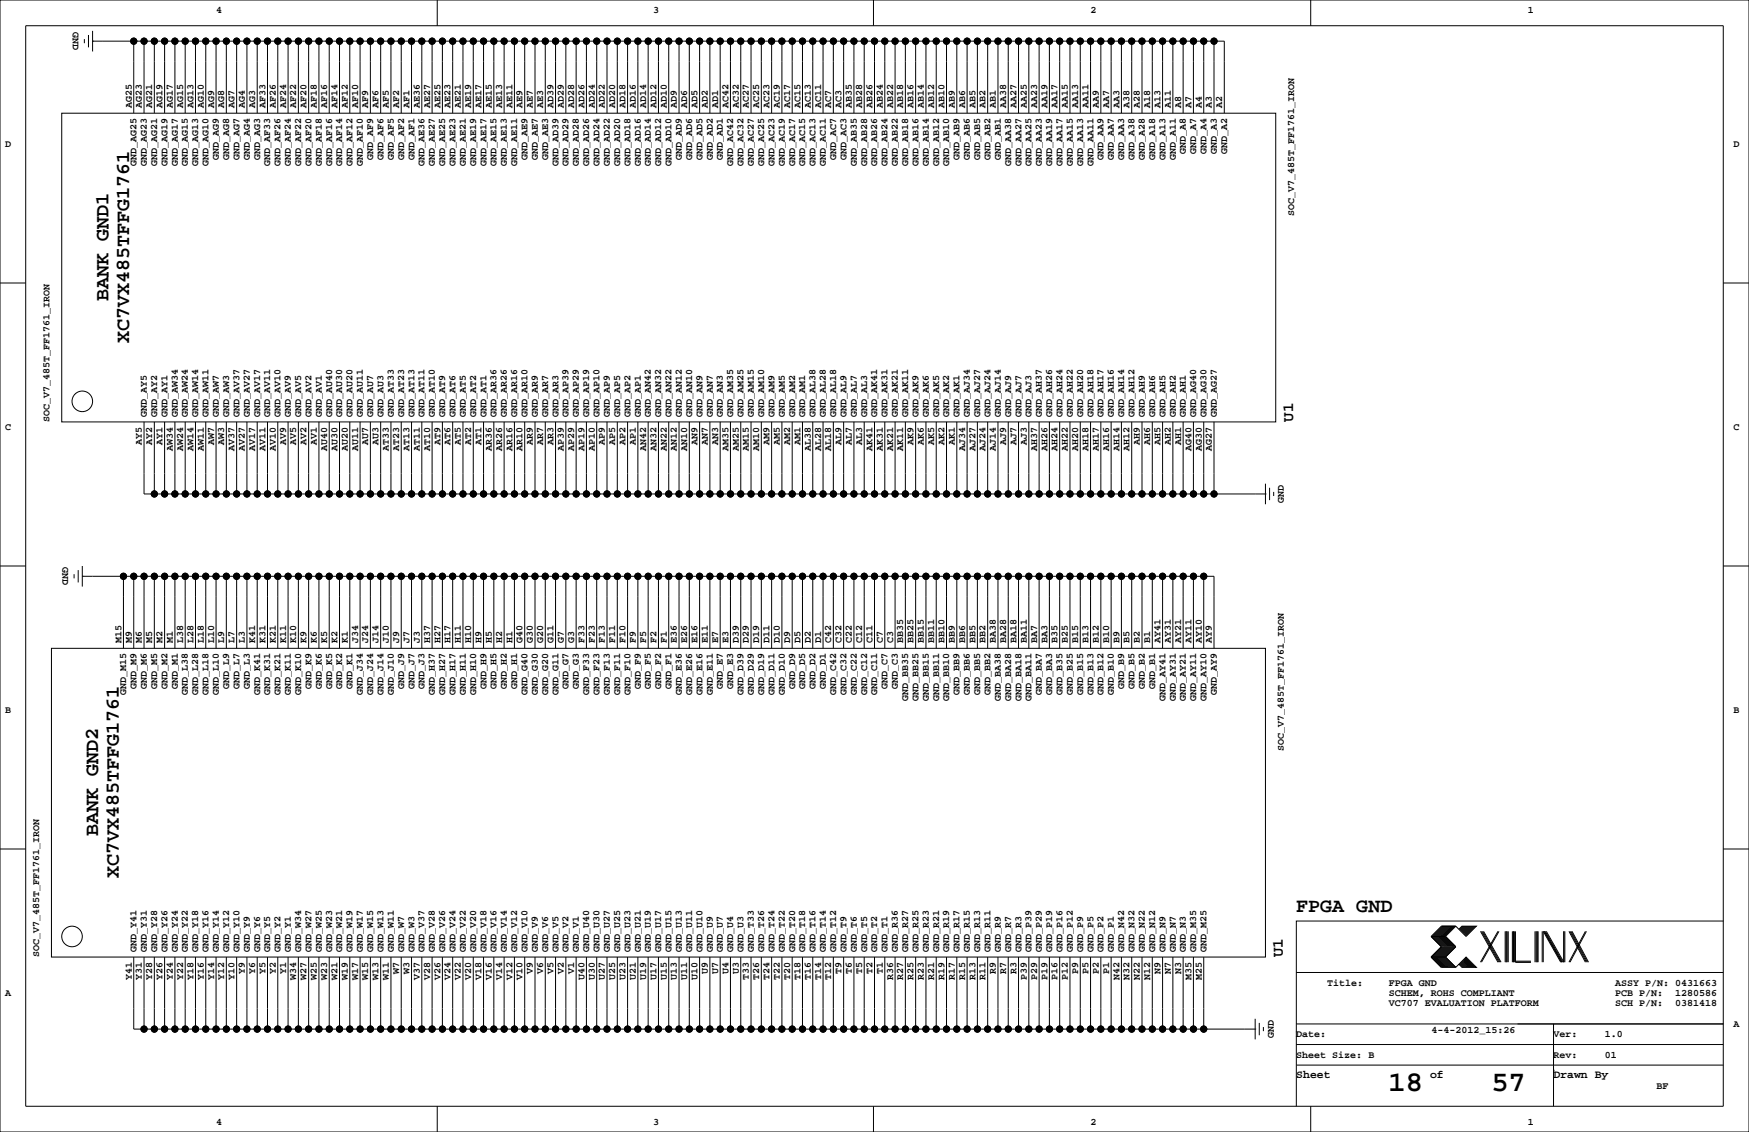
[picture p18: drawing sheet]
<svg xmlns="http://www.w3.org/2000/svg" width="432mm" height="279mm" viewBox="0 0 432 279" stroke-linecap="round" stroke-linejoin="round" font-family="sans-serif">
<defs><g id="words">
<g font-size="7.1">
<text x="342.8" y="269.3">18</text>
<text x="368.2" y="269.3">57</text>
</g>
<g font-size="4.9">
<text x="26.8" y="74.3" transform="rotate(-90 26.8 74.3)">BANK GND1</text>
<text x="31.9" y="84.7" transform="rotate(-90 31.9 84.7)">XC7VX485TFFG1761</text>
<text x="24.2" y="206.4" transform="rotate(-90 24.2 206.4)">BANK GND2</text>
<text x="29.3" y="216.7" transform="rotate(-90 29.3 216.7)">XC7VX485TFFG1761</text>
<text x="320" y="225.1">FPGA GND</text>
</g>
<g font-size="3.9">
<text x="319.2" y="104.1" transform="rotate(-90 319.2 104.1)">U1</text>
<text x="316.7" y="236.2" transform="rotate(-90 316.7 236.2)">U1</text>
</g>
<g font-size="2.8">
<text x="320" y="266.1">Sheet</text>
<text x="353.1" y="266.1">of</text>
<text x="383.5" y="266.1">Drawn By</text>
</g>
<g font-size="2.5">
<text x="53.3" y="3.3">4</text>
<text x="161.3" y="3.3">3</text>
<text x="269.2" y="3.3">2</text>
<text x="377.2" y="3.3">1</text>
<text x="18" y="7.9" transform="rotate(90 18 7.9)">GND</text>
<text x="32.5" y="26.7" transform="rotate(-90 32.5 26.7)">AG25</text>
<text x="35.1" y="26.7" transform="rotate(-90 35.1 26.7)">AG23</text>
<text x="37.6" y="26.7" transform="rotate(-90 37.6 26.7)">AG21</text>
<text x="40.1" y="26.7" transform="rotate(-90 40.1 26.7)">AG19</text>
<text x="42.7" y="26.7" transform="rotate(-90 42.7 26.7)">AG17</text>
<text x="45.2" y="26.7" transform="rotate(-90 45.2 26.7)">AG15</text>
<text x="47.8" y="26.7" transform="rotate(-90 47.8 26.7)">AG13</text>
<text x="50.3" y="26.7" transform="rotate(-90 50.3 26.7)">AG10</text>
<text x="52.8" y="26.7" transform="rotate(-90 52.8 26.7)">AG9</text>
<text x="55.4" y="26.7" transform="rotate(-90 55.4 26.7)">AG8</text>
<text x="57.9" y="26.7" transform="rotate(-90 57.9 26.7)">AG7</text>
<text x="60.5" y="26.7" transform="rotate(-90 60.5 26.7)">AG4</text>
<text x="63" y="26.7" transform="rotate(-90 63 26.7)">AG3</text>
<text x="65.5" y="26.7" transform="rotate(-90 65.5 26.7)">AF33</text>
<text x="68.1" y="26.7" transform="rotate(-90 68.1 26.7)">AF26</text>
<text x="70.6" y="26.7" transform="rotate(-90 70.6 26.7)">AF24</text>
<text x="73.2" y="26.7" transform="rotate(-90 73.2 26.7)">AF22</text>
<text x="75.7" y="26.7" transform="rotate(-90 75.7 26.7)">AF20</text>
<text x="78.2" y="26.7" transform="rotate(-90 78.2 26.7)">AF18</text>
<text x="80.8" y="26.7" transform="rotate(-90 80.8 26.7)">AF16</text>
<text x="83.3" y="26.7" transform="rotate(-90 83.3 26.7)">AF14</text>
<text x="85.9" y="26.7" transform="rotate(-90 85.9 26.7)">AF12</text>
<text x="88.4" y="26.7" transform="rotate(-90 88.4 26.7)">AF10</text>
<text x="90.9" y="26.7" transform="rotate(-90 90.9 26.7)">AF9</text>
<text x="93.5" y="26.7" transform="rotate(-90 93.5 26.7)">AF6</text>
<text x="96" y="26.7" transform="rotate(-90 96 26.7)">AF5</text>
<text x="98.6" y="26.7" transform="rotate(-90 98.6 26.7)">AF2</text>
<text x="101.1" y="26.7" transform="rotate(-90 101.1 26.7)">AF1</text>
<text x="103.6" y="26.7" transform="rotate(-90 103.6 26.7)">AE36</text>
<text x="106.2" y="26.7" transform="rotate(-90 106.2 26.7)">AE27</text>
<text x="108.7" y="26.7" transform="rotate(-90 108.7 26.7)">AE25</text>
<text x="111.3" y="26.7" transform="rotate(-90 111.3 26.7)">AE23</text>
<text x="113.8" y="26.7" transform="rotate(-90 113.8 26.7)">AE21</text>
<text x="116.3" y="26.7" transform="rotate(-90 116.3 26.7)">AE19</text>
<text x="118.9" y="26.7" transform="rotate(-90 118.9 26.7)">AE17</text>
<text x="121.4" y="26.7" transform="rotate(-90 121.4 26.7)">AE15</text>
<text x="124" y="26.7" transform="rotate(-90 124 26.7)">AE13</text>
<text x="126.5" y="26.7" transform="rotate(-90 126.5 26.7)">AE11</text>
<text x="129" y="26.7" transform="rotate(-90 129 26.7)">AE9</text>
<text x="131.6" y="26.7" transform="rotate(-90 131.6 26.7)">AE7</text>
<text x="134.1" y="26.7" transform="rotate(-90 134.1 26.7)">AE3</text>
<text x="136.7" y="26.7" transform="rotate(-90 136.7 26.7)">AD39</text>
<text x="139.2" y="26.7" transform="rotate(-90 139.2 26.7)">AD29</text>
<text x="141.7" y="26.7" transform="rotate(-90 141.7 26.7)">AD28</text>
<text x="144.3" y="26.7" transform="rotate(-90 144.3 26.7)">AD26</text>
<text x="146.8" y="26.7" transform="rotate(-90 146.8 26.7)">AD24</text>
<text x="149.4" y="26.7" transform="rotate(-90 149.4 26.7)">AD22</text>
<text x="151.9" y="26.7" transform="rotate(-90 151.9 26.7)">AD20</text>
<text x="154.4" y="26.7" transform="rotate(-90 154.4 26.7)">AD18</text>
<text x="157" y="26.7" transform="rotate(-90 157 26.7)">AD16</text>
<text x="159.5" y="26.7" transform="rotate(-90 159.5 26.7)">AD14</text>
<text x="162.1" y="26.7" transform="rotate(-90 162.1 26.7)">AD12</text>
<text x="164.6" y="26.7" transform="rotate(-90 164.6 26.7)">AD10</text>
<text x="167.1" y="26.7" transform="rotate(-90 167.1 26.7)">AD9</text>
<text x="169.7" y="26.7" transform="rotate(-90 169.7 26.7)">AD6</text>
<text x="172.2" y="26.7" transform="rotate(-90 172.2 26.7)">AD5</text>
<text x="174.8" y="26.7" transform="rotate(-90 174.8 26.7)">AD2</text>
<text x="177.3" y="26.7" transform="rotate(-90 177.3 26.7)">AD1</text>
<text x="179.8" y="26.7" transform="rotate(-90 179.8 26.7)">AC42</text>
<text x="182.4" y="26.7" transform="rotate(-90 182.4 26.7)">AC32</text>
<text x="184.9" y="26.7" transform="rotate(-90 184.9 26.7)">AC27</text>
<text x="187.5" y="26.7" transform="rotate(-90 187.5 26.7)">AC25</text>
<text x="190" y="26.7" transform="rotate(-90 190 26.7)">AC23</text>
<text x="192.5" y="26.7" transform="rotate(-90 192.5 26.7)">AC19</text>
<text x="195.1" y="26.7" transform="rotate(-90 195.1 26.7)">AC17</text>
<text x="197.6" y="26.7" transform="rotate(-90 197.6 26.7)">AC15</text>
<text x="200.2" y="26.7" transform="rotate(-90 200.2 26.7)">AC13</text>
<text x="202.7" y="26.7" transform="rotate(-90 202.7 26.7)">AC11</text>
<text x="205.2" y="26.7" transform="rotate(-90 205.2 26.7)">AC7</text>
<text x="207.8" y="26.7" transform="rotate(-90 207.8 26.7)">AC3</text>
<text x="210.3" y="26.7" transform="rotate(-90 210.3 26.7)">AB35</text>
<text x="212.9" y="26.7" transform="rotate(-90 212.9 26.7)">AB28</text>
<text x="215.4" y="26.7" transform="rotate(-90 215.4 26.7)">AB26</text>
<text x="217.9" y="26.7" transform="rotate(-90 217.9 26.7)">AB24</text>
<text x="220.5" y="26.7" transform="rotate(-90 220.5 26.7)">AB22</text>
<text x="223" y="26.7" transform="rotate(-90 223 26.7)">AB18</text>
<text x="225.6" y="26.7" transform="rotate(-90 225.6 26.7)">AB16</text>
<text x="228.1" y="26.7" transform="rotate(-90 228.1 26.7)">AB14</text>
<text x="230.6" y="26.7" transform="rotate(-90 230.6 26.7)">AB12</text>
<text x="233.2" y="26.7" transform="rotate(-90 233.2 26.7)">AB10</text>
<text x="235.7" y="26.7" transform="rotate(-90 235.7 26.7)">AB9</text>
<text x="238.3" y="26.7" transform="rotate(-90 238.3 26.7)">AB6</text>
<text x="240.8" y="26.7" transform="rotate(-90 240.8 26.7)">AB5</text>
<text x="243.3" y="26.7" transform="rotate(-90 243.3 26.7)">AB2</text>
<text x="245.9" y="26.7" transform="rotate(-90 245.9 26.7)">AB1</text>
<text x="248.4" y="26.7" transform="rotate(-90 248.4 26.7)">AA38</text>
<text x="251" y="26.7" transform="rotate(-90 251 26.7)">AA27</text>
<text x="253.5" y="26.7" transform="rotate(-90 253.5 26.7)">AA25</text>
<text x="256" y="26.7" transform="rotate(-90 256 26.7)">AA23</text>
<text x="258.6" y="26.7" transform="rotate(-90 258.6 26.7)">AA19</text>
<text x="261.1" y="26.7" transform="rotate(-90 261.1 26.7)">AA17</text>
<text x="263.7" y="26.7" transform="rotate(-90 263.7 26.7)">AA15</text>
<text x="266.2" y="26.7" transform="rotate(-90 266.2 26.7)">AA13</text>
<text x="268.7" y="26.7" transform="rotate(-90 268.7 26.7)">AA11</text>
<text x="271.3" y="26.7" transform="rotate(-90 271.3 26.7)">AA9</text>
<text x="273.8" y="26.7" transform="rotate(-90 273.8 26.7)">AA7</text>
<text x="276.4" y="26.7" transform="rotate(-90 276.4 26.7)">AA3</text>
<text x="278.9" y="26.7" transform="rotate(-90 278.9 26.7)">A38</text>
<text x="281.4" y="26.7" transform="rotate(-90 281.4 26.7)">A28</text>
<text x="284" y="26.7" transform="rotate(-90 284 26.7)">A18</text>
<text x="286.5" y="26.7" transform="rotate(-90 286.5 26.7)">A13</text>
<text x="289.1" y="26.7" transform="rotate(-90 289.1 26.7)">A11</text>
<text x="291.6" y="26.7" transform="rotate(-90 291.6 26.7)">A8</text>
<text x="294.1" y="26.7" transform="rotate(-90 294.1 26.7)">A7</text>
<text x="296.7" y="26.7" transform="rotate(-90 296.7 26.7)">A4</text>
<text x="299.2" y="26.7" transform="rotate(-90 299.2 26.7)">A3</text>
<text x="301.8" y="26.7" transform="rotate(-90 301.8 26.7)">A2</text>
<text x="1.3" y="36.3">D</text>
<text x="33.7" y="41.1" transform="rotate(-90 33.7 41.1)">GND_AG25</text>
<text x="36.3" y="41.1" transform="rotate(-90 36.3 41.1)">GND_AG23</text>
<text x="38.8" y="41.1" transform="rotate(-90 38.8 41.1)">GND_AG21</text>
<text x="41.3" y="41.1" transform="rotate(-90 41.3 41.1)">GND_AG19</text>
<text x="43.9" y="41.1" transform="rotate(-90 43.9 41.1)">GND_AG17</text>
<text x="46.4" y="41.1" transform="rotate(-90 46.4 41.1)">GND_AG15</text>
<text x="49" y="41.1" transform="rotate(-90 49 41.1)">GND_AG13</text>
<text x="51.5" y="41.1" transform="rotate(-90 51.5 41.1)">GND_AG10</text>
<text x="54" y="39.6" transform="rotate(-90 54 39.6)">GND_AG9</text>
<text x="56.6" y="39.6" transform="rotate(-90 56.6 39.6)">GND_AG8</text>
<text x="59.1" y="39.6" transform="rotate(-90 59.1 39.6)">GND_AG7</text>
<text x="61.7" y="39.6" transform="rotate(-90 61.7 39.6)">GND_AG4</text>
<text x="64.2" y="39.6" transform="rotate(-90 64.2 39.6)">GND_AG3</text>
<text x="66.7" y="41.1" transform="rotate(-90 66.7 41.1)">GND_AF33</text>
<text x="69.3" y="41.1" transform="rotate(-90 69.3 41.1)">GND_AF26</text>
<text x="71.8" y="41.1" transform="rotate(-90 71.8 41.1)">GND_AF24</text>
<text x="74.4" y="41.1" transform="rotate(-90 74.4 41.1)">GND_AF22</text>
<text x="76.9" y="41.1" transform="rotate(-90 76.9 41.1)">GND_AF20</text>
<text x="79.4" y="41.1" transform="rotate(-90 79.4 41.1)">GND_AF18</text>
<text x="82" y="41.1" transform="rotate(-90 82 41.1)">GND_AF16</text>
<text x="84.5" y="41.1" transform="rotate(-90 84.5 41.1)">GND_AF14</text>
<text x="87.1" y="41.1" transform="rotate(-90 87.1 41.1)">GND_AF12</text>
<text x="89.6" y="41.1" transform="rotate(-90 89.6 41.1)">GND_AF10</text>
<text x="92.1" y="39.6" transform="rotate(-90 92.1 39.6)">GND_AF9</text>
<text x="94.7" y="39.6" transform="rotate(-90 94.7 39.6)">GND_AF6</text>
<text x="97.2" y="39.6" transform="rotate(-90 97.2 39.6)">GND_AF5</text>
<text x="99.8" y="39.6" transform="rotate(-90 99.8 39.6)">GND_AF2</text>
<text x="102.3" y="39.6" transform="rotate(-90 102.3 39.6)">GND_AF1</text>
<text x="104.8" y="41.1" transform="rotate(-90 104.8 41.1)">GND_AE36</text>
<text x="107.4" y="41.1" transform="rotate(-90 107.4 41.1)">GND_AE27</text>
<text x="109.9" y="41.1" transform="rotate(-90 109.9 41.1)">GND_AE25</text>
<text x="112.5" y="41.1" transform="rotate(-90 112.5 41.1)">GND_AE23</text>
<text x="115" y="41.1" transform="rotate(-90 115 41.1)">GND_AE21</text>
<text x="117.5" y="41.1" transform="rotate(-90 117.5 41.1)">GND_AE19</text>
<text x="120.1" y="41.1" transform="rotate(-90 120.1 41.1)">GND_AE17</text>
<text x="122.6" y="41.1" transform="rotate(-90 122.6 41.1)">GND_AE15</text>
<text x="125.2" y="41.1" transform="rotate(-90 125.2 41.1)">GND_AE13</text>
<text x="127.7" y="41.1" transform="rotate(-90 127.7 41.1)">GND_AE11</text>
<text x="130.2" y="39.6" transform="rotate(-90 130.2 39.6)">GND_AE9</text>
<text x="132.8" y="39.6" transform="rotate(-90 132.8 39.6)">GND_AE7</text>
<text x="135.3" y="39.6" transform="rotate(-90 135.3 39.6)">GND_AE3</text>
<text x="137.9" y="41.1" transform="rotate(-90 137.9 41.1)">GND_AD39</text>
<text x="140.4" y="41.1" transform="rotate(-90 140.4 41.1)">GND_AD29</text>
<text x="142.9" y="41.1" transform="rotate(-90 142.9 41.1)">GND_AD28</text>
<text x="145.5" y="41.1" transform="rotate(-90 145.5 41.1)">GND_AD26</text>
<text x="148" y="41.1" transform="rotate(-90 148 41.1)">GND_AD24</text>
<text x="150.6" y="41.1" transform="rotate(-90 150.6 41.1)">GND_AD22</text>
<text x="153.1" y="41.1" transform="rotate(-90 153.1 41.1)">GND_AD20</text>
<text x="155.6" y="41.1" transform="rotate(-90 155.6 41.1)">GND_AD18</text>
<text x="158.2" y="41.1" transform="rotate(-90 158.2 41.1)">GND_AD16</text>
<text x="160.7" y="41.1" transform="rotate(-90 160.7 41.1)">GND_AD14</text>
<text x="163.3" y="41.1" transform="rotate(-90 163.3 41.1)">GND_AD12</text>
<text x="165.8" y="41.1" transform="rotate(-90 165.8 41.1)">GND_AD10</text>
<text x="168.3" y="39.6" transform="rotate(-90 168.3 39.6)">GND_AD9</text>
<text x="170.9" y="39.6" transform="rotate(-90 170.9 39.6)">GND_AD6</text>
<text x="173.4" y="39.6" transform="rotate(-90 173.4 39.6)">GND_AD5</text>
<text x="176" y="39.6" transform="rotate(-90 176 39.6)">GND_AD2</text>
<text x="178.5" y="39.6" transform="rotate(-90 178.5 39.6)">GND_AD1</text>
<text x="181" y="41.1" transform="rotate(-90 181 41.1)">GND_AC42</text>
<text x="183.6" y="41.1" transform="rotate(-90 183.6 41.1)">GND_AC32</text>
<text x="186.1" y="41.1" transform="rotate(-90 186.1 41.1)">GND_AC27</text>
<text x="188.7" y="41.1" transform="rotate(-90 188.7 41.1)">GND_AC25</text>
<text x="191.2" y="41.1" transform="rotate(-90 191.2 41.1)">GND_AC23</text>
<text x="193.7" y="41.1" transform="rotate(-90 193.7 41.1)">GND_AC19</text>
<text x="196.3" y="41.1" transform="rotate(-90 196.3 41.1)">GND_AC17</text>
<text x="198.8" y="41.1" transform="rotate(-90 198.8 41.1)">GND_AC15</text>
<text x="201.4" y="41.1" transform="rotate(-90 201.4 41.1)">GND_AC13</text>
<text x="203.9" y="41.1" transform="rotate(-90 203.9 41.1)">GND_AC11</text>
<text x="206.4" y="39.6" transform="rotate(-90 206.4 39.6)">GND_AC7</text>
<text x="209" y="39.6" transform="rotate(-90 209 39.6)">GND_AC3</text>
<text x="211.5" y="41.1" transform="rotate(-90 211.5 41.1)">GND_AB35</text>
<text x="214.1" y="41.1" transform="rotate(-90 214.1 41.1)">GND_AB28</text>
<text x="216.6" y="41.1" transform="rotate(-90 216.6 41.1)">GND_AB26</text>
<text x="219.1" y="41.1" transform="rotate(-90 219.1 41.1)">GND_AB24</text>
<text x="221.7" y="41.1" transform="rotate(-90 221.7 41.1)">GND_AB22</text>
<text x="224.2" y="41.1" transform="rotate(-90 224.2 41.1)">GND_AB18</text>
<text x="226.8" y="41.1" transform="rotate(-90 226.8 41.1)">GND_AB16</text>
<text x="229.3" y="41.1" transform="rotate(-90 229.3 41.1)">GND_AB14</text>
<text x="231.8" y="41.1" transform="rotate(-90 231.8 41.1)">GND_AB12</text>
<text x="234.4" y="41.1" transform="rotate(-90 234.4 41.1)">GND_AB10</text>
<text x="236.9" y="39.6" transform="rotate(-90 236.9 39.6)">GND_AB9</text>
<text x="239.5" y="39.6" transform="rotate(-90 239.5 39.6)">GND_AB6</text>
<text x="242" y="39.6" transform="rotate(-90 242 39.6)">GND_AB5</text>
<text x="244.5" y="39.6" transform="rotate(-90 244.5 39.6)">GND_AB2</text>
<text x="247.1" y="39.6" transform="rotate(-90 247.1 39.6)">GND_AB1</text>
<text x="249.6" y="41.1" transform="rotate(-90 249.6 41.1)">GND_AA38</text>
<text x="252.2" y="41.1" transform="rotate(-90 252.2 41.1)">GND_AA27</text>
<text x="254.7" y="41.1" transform="rotate(-90 254.7 41.1)">GND_AA25</text>
<text x="257.2" y="41.1" transform="rotate(-90 257.2 41.1)">GND_AA23</text>
<text x="259.8" y="41.1" transform="rotate(-90 259.8 41.1)">GND_AA19</text>
<text x="262.3" y="41.1" transform="rotate(-90 262.3 41.1)">GND_AA17</text>
<text x="264.9" y="41.1" transform="rotate(-90 264.9 41.1)">GND_AA15</text>
<text x="267.4" y="41.1" transform="rotate(-90 267.4 41.1)">GND_AA13</text>
<text x="269.9" y="41.1" transform="rotate(-90 269.9 41.1)">GND_AA11</text>
<text x="272.5" y="39.6" transform="rotate(-90 272.5 39.6)">GND_AA9</text>
<text x="275" y="39.6" transform="rotate(-90 275 39.6)">GND_AA7</text>
<text x="277.6" y="39.6" transform="rotate(-90 277.6 39.6)">GND_AA3</text>
<text x="280.1" y="39.6" transform="rotate(-90 280.1 39.6)">GND_A38</text>
<text x="282.6" y="39.6" transform="rotate(-90 282.6 39.6)">GND_A28</text>
<text x="285.2" y="39.6" transform="rotate(-90 285.2 39.6)">GND_A18</text>
<text x="287.7" y="39.6" transform="rotate(-90 287.7 39.6)">GND_A13</text>
<text x="290.3" y="39.6" transform="rotate(-90 290.3 39.6)">GND_A11</text>
<text x="292.8" y="38.1" transform="rotate(-90 292.8 38.1)">GND_A8</text>
<text x="295.3" y="38.1" transform="rotate(-90 295.3 38.1)">GND_A7</text>
<text x="297.9" y="38.1" transform="rotate(-90 297.9 38.1)">GND_A4</text>
<text x="300.4" y="38.1" transform="rotate(-90 300.4 38.1)">GND_A3</text>
<text x="303" y="38.1" transform="rotate(-90 303 38.1)">GND_A2</text>
<text x="428" y="36.3">D</text>
<text x="319.5" y="53.3" transform="rotate(-90 319.5 53.3)">SOC_V7_485T_FF1761_IRON</text>
<text x="1.3" y="106.2">C</text>
<text x="12.2" y="104.1" transform="rotate(-90 12.2 104.1)">SOC_V7_485T_FF1761_IRON</text>
<text x="36.3" y="102.9" transform="rotate(-90 36.3 102.9)">GND_AY5</text>
<text x="38.8" y="102.9" transform="rotate(-90 38.8 102.9)">GND_AY2</text>
<text x="41.3" y="102.9" transform="rotate(-90 41.3 102.9)">GND_AY1</text>
<text x="43.9" y="102.9" transform="rotate(-90 43.9 102.9)">GND_AW34</text>
<text x="46.4" y="102.9" transform="rotate(-90 46.4 102.9)">GND_AW24</text>
<text x="49" y="102.9" transform="rotate(-90 49 102.9)">GND_AW14</text>
<text x="51.5" y="102.9" transform="rotate(-90 51.5 102.9)">GND_AW11</text>
<text x="54" y="102.9" transform="rotate(-90 54 102.9)">GND_AW7</text>
<text x="56.6" y="102.9" transform="rotate(-90 56.6 102.9)">GND_AW3</text>
<text x="59.1" y="102.9" transform="rotate(-90 59.1 102.9)">GND_AV37</text>
<text x="61.7" y="102.9" transform="rotate(-90 61.7 102.9)">GND_AV27</text>
<text x="64.2" y="102.9" transform="rotate(-90 64.2 102.9)">GND_AV17</text>
<text x="66.7" y="102.9" transform="rotate(-90 66.7 102.9)">GND_AV11</text>
<text x="69.3" y="102.9" transform="rotate(-90 69.3 102.9)">GND_AV10</text>
<text x="71.8" y="102.9" transform="rotate(-90 71.8 102.9)">GND_AV9</text>
<text x="74.4" y="102.9" transform="rotate(-90 74.4 102.9)">GND_AV5</text>
<text x="76.9" y="102.9" transform="rotate(-90 76.9 102.9)">GND_AV2</text>
<text x="79.4" y="102.9" transform="rotate(-90 79.4 102.9)">GND_AV1</text>
<text x="82" y="102.9" transform="rotate(-90 82 102.9)">GND_AU40</text>
<text x="84.5" y="102.9" transform="rotate(-90 84.5 102.9)">GND_AU30</text>
<text x="87.1" y="102.9" transform="rotate(-90 87.1 102.9)">GND_AU20</text>
<text x="89.6" y="102.9" transform="rotate(-90 89.6 102.9)">GND_AU11</text>
<text x="92.1" y="102.9" transform="rotate(-90 92.1 102.9)">GND_AU7</text>
<text x="94.7" y="102.9" transform="rotate(-90 94.7 102.9)">GND_AU3</text>
<text x="97.2" y="102.9" transform="rotate(-90 97.2 102.9)">GND_AT33</text>
<text x="99.8" y="102.9" transform="rotate(-90 99.8 102.9)">GND_AT23</text>
<text x="102.3" y="102.9" transform="rotate(-90 102.3 102.9)">GND_AT13</text>
<text x="104.8" y="102.9" transform="rotate(-90 104.8 102.9)">GND_AT11</text>
<text x="107.4" y="102.9" transform="rotate(-90 107.4 102.9)">GND_AT10</text>
<text x="109.9" y="102.9" transform="rotate(-90 109.9 102.9)">GND_AT9</text>
<text x="112.5" y="102.9" transform="rotate(-90 112.5 102.9)">GND_AT6</text>
<text x="115" y="102.9" transform="rotate(-90 115 102.9)">GND_AT5</text>
<text x="117.5" y="102.9" transform="rotate(-90 117.5 102.9)">GND_AT2</text>
<text x="120.1" y="102.9" transform="rotate(-90 120.1 102.9)">GND_AT1</text>
<text x="122.6" y="102.9" transform="rotate(-90 122.6 102.9)">GND_AR36</text>
<text x="125.2" y="102.9" transform="rotate(-90 125.2 102.9)">GND_AR26</text>
<text x="127.7" y="102.9" transform="rotate(-90 127.7 102.9)">GND_AR16</text>
<text x="130.2" y="102.9" transform="rotate(-90 130.2 102.9)">GND_AR10</text>
<text x="132.8" y="102.9" transform="rotate(-90 132.8 102.9)">GND_AR9</text>
<text x="135.3" y="102.9" transform="rotate(-90 135.3 102.9)">GND_AR7</text>
<text x="137.9" y="102.9" transform="rotate(-90 137.9 102.9)">GND_AR3</text>
<text x="140.4" y="102.9" transform="rotate(-90 140.4 102.9)">GND_AP39</text>
<text x="142.9" y="102.9" transform="rotate(-90 142.9 102.9)">GND_AP29</text>
<text x="145.5" y="102.9" transform="rotate(-90 145.5 102.9)">GND_AP19</text>
<text x="148" y="102.9" transform="rotate(-90 148 102.9)">GND_AP10</text>
<text x="150.6" y="102.9" transform="rotate(-90 150.6 102.9)">GND_AP9</text>
<text x="153.1" y="102.9" transform="rotate(-90 153.1 102.9)">GND_AP5</text>
<text x="155.6" y="102.9" transform="rotate(-90 155.6 102.9)">GND_AP2</text>
<text x="158.2" y="102.9" transform="rotate(-90 158.2 102.9)">GND_AP1</text>
<text x="160.7" y="102.9" transform="rotate(-90 160.7 102.9)">GND_AN42</text>
<text x="163.3" y="102.9" transform="rotate(-90 163.3 102.9)">GND_AN32</text>
<text x="165.8" y="102.9" transform="rotate(-90 165.8 102.9)">GND_AN22</text>
<text x="168.3" y="102.9" transform="rotate(-90 168.3 102.9)">GND_AN12</text>
<text x="170.9" y="102.9" transform="rotate(-90 170.9 102.9)">GND_AN10</text>
<text x="173.4" y="102.9" transform="rotate(-90 173.4 102.9)">GND_AN9</text>
<text x="176" y="102.9" transform="rotate(-90 176 102.9)">GND_AN7</text>
<text x="178.5" y="102.9" transform="rotate(-90 178.5 102.9)">GND_AN3</text>
<text x="181" y="102.9" transform="rotate(-90 181 102.9)">GND_AM35</text>
<text x="183.6" y="102.9" transform="rotate(-90 183.6 102.9)">GND_AM25</text>
<text x="186.1" y="102.9" transform="rotate(-90 186.1 102.9)">GND_AM15</text>
<text x="188.7" y="102.9" transform="rotate(-90 188.7 102.9)">GND_AM10</text>
<text x="191.2" y="102.9" transform="rotate(-90 191.2 102.9)">GND_AM9</text>
<text x="193.7" y="102.9" transform="rotate(-90 193.7 102.9)">GND_AM5</text>
<text x="196.3" y="102.9" transform="rotate(-90 196.3 102.9)">GND_AM2</text>
<text x="198.8" y="102.9" transform="rotate(-90 198.8 102.9)">GND_AM1</text>
<text x="201.4" y="102.9" transform="rotate(-90 201.4 102.9)">GND_AL38</text>
<text x="203.9" y="102.9" transform="rotate(-90 203.9 102.9)">GND_AL28</text>
<text x="206.4" y="102.9" transform="rotate(-90 206.4 102.9)">GND_AL18</text>
<text x="209" y="102.9" transform="rotate(-90 209 102.9)">GND_AL9</text>
<text x="211.5" y="102.9" transform="rotate(-90 211.5 102.9)">GND_AL7</text>
<text x="214.1" y="102.9" transform="rotate(-90 214.1 102.9)">GND_AL3</text>
<text x="216.6" y="102.9" transform="rotate(-90 216.6 102.9)">GND_AK41</text>
<text x="219.1" y="102.9" transform="rotate(-90 219.1 102.9)">GND_AK31</text>
<text x="221.7" y="102.9" transform="rotate(-90 221.7 102.9)">GND_AK21</text>
<text x="224.2" y="102.9" transform="rotate(-90 224.2 102.9)">GND_AK11</text>
<text x="226.8" y="102.9" transform="rotate(-90 226.8 102.9)">GND_AK9</text>
<text x="229.3" y="102.9" transform="rotate(-90 229.3 102.9)">GND_AK6</text>
<text x="231.8" y="102.9" transform="rotate(-90 231.8 102.9)">GND_AK5</text>
<text x="234.4" y="102.9" transform="rotate(-90 234.4 102.9)">GND_AK2</text>
<text x="236.9" y="102.9" transform="rotate(-90 236.9 102.9)">GND_AK1</text>
<text x="239.5" y="102.9" transform="rotate(-90 239.5 102.9)">GND_AJ34</text>
<text x="242" y="102.9" transform="rotate(-90 242 102.9)">GND_AJ27</text>
<text x="244.5" y="102.9" transform="rotate(-90 244.5 102.9)">GND_AJ24</text>
<text x="247.1" y="102.9" transform="rotate(-90 247.1 102.9)">GND_AJ14</text>
<text x="249.6" y="102.9" transform="rotate(-90 249.6 102.9)">GND_AJ9</text>
<text x="252.2" y="102.9" transform="rotate(-90 252.2 102.9)">GND_AJ7</text>
<text x="254.7" y="102.9" transform="rotate(-90 254.7 102.9)">GND_AJ3</text>
<text x="257.2" y="102.9" transform="rotate(-90 257.2 102.9)">GND_AH37</text>
<text x="259.8" y="102.9" transform="rotate(-90 259.8 102.9)">GND_AH26</text>
<text x="262.3" y="102.9" transform="rotate(-90 262.3 102.9)">GND_AH24</text>
<text x="264.9" y="102.9" transform="rotate(-90 264.9 102.9)">GND_AH22</text>
<text x="267.4" y="102.9" transform="rotate(-90 267.4 102.9)">GND_AH20</text>
<text x="269.9" y="102.9" transform="rotate(-90 269.9 102.9)">GND_AH18</text>
<text x="272.5" y="102.9" transform="rotate(-90 272.5 102.9)">GND_AH17</text>
<text x="275" y="102.9" transform="rotate(-90 275 102.9)">GND_AH16</text>
<text x="277.6" y="102.9" transform="rotate(-90 277.6 102.9)">GND_AH14</text>
<text x="280.1" y="102.9" transform="rotate(-90 280.1 102.9)">GND_AH12</text>
<text x="282.6" y="102.9" transform="rotate(-90 282.6 102.9)">GND_AH9</text>
<text x="285.2" y="102.9" transform="rotate(-90 285.2 102.9)">GND_AH6</text>
<text x="287.7" y="102.9" transform="rotate(-90 287.7 102.9)">GND_AH5</text>
<text x="290.3" y="102.9" transform="rotate(-90 290.3 102.9)">GND_AH2</text>
<text x="292.8" y="102.9" transform="rotate(-90 292.8 102.9)">GND_AH1</text>
<text x="295.3" y="102.9" transform="rotate(-90 295.3 102.9)">GND_AG40</text>
<text x="297.9" y="102.9" transform="rotate(-90 297.9 102.9)">GND_AG30</text>
<text x="300.4" y="102.9" transform="rotate(-90 300.4 102.9)">GND_AG27</text>
<text x="428" y="106.2">C</text>
<text x="35.1" y="109.9" transform="rotate(-90 35.1 109.9)">AY5</text>
<text x="37.6" y="109.9" transform="rotate(-90 37.6 109.9)">AY2</text>
<text x="40.1" y="109.9" transform="rotate(-90 40.1 109.9)">AY1</text>
<text x="42.7" y="111.3" transform="rotate(-90 42.7 111.3)">AW34</text>
<text x="45.2" y="111.3" transform="rotate(-90 45.2 111.3)">AW24</text>
<text x="47.8" y="111.3" transform="rotate(-90 47.8 111.3)">AW14</text>
<text x="50.3" y="111.3" transform="rotate(-90 50.3 111.3)">AW11</text>
<text x="52.8" y="109.9" transform="rotate(-90 52.8 109.9)">AW7</text>
<text x="55.4" y="109.9" transform="rotate(-90 55.4 109.9)">AW3</text>
<text x="57.9" y="111.3" transform="rotate(-90 57.9 111.3)">AV37</text>
<text x="60.5" y="111.3" transform="rotate(-90 60.5 111.3)">AV27</text>
<text x="63" y="111.3" transform="rotate(-90 63 111.3)">AV17</text>
<text x="65.5" y="111.3" transform="rotate(-90 65.5 111.3)">AV11</text>
<text x="68.1" y="111.3" transform="rotate(-90 68.1 111.3)">AV10</text>
<text x="70.6" y="109.9" transform="rotate(-90 70.6 109.9)">AV9</text>
<text x="73.2" y="109.9" transform="rotate(-90 73.2 109.9)">AV5</text>
<text x="75.7" y="109.9" transform="rotate(-90 75.7 109.9)">AV2</text>
<text x="78.2" y="109.9" transform="rotate(-90 78.2 109.9)">AV1</text>
<text x="80.8" y="111.3" transform="rotate(-90 80.8 111.3)">AU40</text>
<text x="83.3" y="111.3" transform="rotate(-90 83.3 111.3)">AU30</text>
<text x="85.9" y="111.3" transform="rotate(-90 85.9 111.3)">AU20</text>
<text x="88.4" y="111.3" transform="rotate(-90 88.4 111.3)">AU11</text>
<text x="90.9" y="109.9" transform="rotate(-90 90.9 109.9)">AU7</text>
<text x="93.5" y="109.9" transform="rotate(-90 93.5 109.9)">AU3</text>
<text x="96" y="111.3" transform="rotate(-90 96 111.3)">AT33</text>
<text x="98.6" y="111.3" transform="rotate(-90 98.6 111.3)">AT23</text>
<text x="101.1" y="111.3" transform="rotate(-90 101.1 111.3)">AT13</text>
<text x="103.6" y="111.3" transform="rotate(-90 103.6 111.3)">AT11</text>
<text x="106.2" y="111.3" transform="rotate(-90 106.2 111.3)">AT10</text>
<text x="108.7" y="109.9" transform="rotate(-90 108.7 109.9)">AT9</text>
<text x="111.3" y="109.9" transform="rotate(-90 111.3 109.9)">AT6</text>
<text x="113.8" y="109.9" transform="rotate(-90 113.8 109.9)">AT5</text>
<text x="116.3" y="109.9" transform="rotate(-90 116.3 109.9)">AT2</text>
<text x="118.9" y="109.9" transform="rotate(-90 118.9 109.9)">AT1</text>
<text x="121.4" y="111.3" transform="rotate(-90 121.4 111.3)">AR36</text>
<text x="124" y="111.3" transform="rotate(-90 124 111.3)">AR26</text>
<text x="126.5" y="111.3" transform="rotate(-90 126.5 111.3)">AR16</text>
<text x="129" y="111.3" transform="rotate(-90 129 111.3)">AR10</text>
<text x="131.6" y="109.9" transform="rotate(-90 131.6 109.9)">AR9</text>
<text x="134.1" y="109.9" transform="rotate(-90 134.1 109.9)">AR7</text>
<text x="136.7" y="109.9" transform="rotate(-90 136.7 109.9)">AR3</text>
<text x="139.2" y="111.3" transform="rotate(-90 139.2 111.3)">AP39</text>
<text x="141.7" y="111.3" transform="rotate(-90 141.7 111.3)">AP29</text>
<text x="144.3" y="111.3" transform="rotate(-90 144.3 111.3)">AP19</text>
<text x="146.8" y="111.3" transform="rotate(-90 146.8 111.3)">AP10</text>
<text x="149.4" y="109.9" transform="rotate(-90 149.4 109.9)">AP9</text>
<text x="151.9" y="109.9" transform="rotate(-90 151.9 109.9)">AP5</text>
<text x="154.4" y="109.9" transform="rotate(-90 154.4 109.9)">AP2</text>
<text x="157" y="109.9" transform="rotate(-90 157 109.9)">AP1</text>
<text x="159.5" y="111.3" transform="rotate(-90 159.5 111.3)">AN42</text>
<text x="162.1" y="111.3" transform="rotate(-90 162.1 111.3)">AN32</text>
<text x="164.6" y="111.3" transform="rotate(-90 164.6 111.3)">AN22</text>
<text x="167.1" y="111.3" transform="rotate(-90 167.1 111.3)">AN12</text>
<text x="169.7" y="111.3" transform="rotate(-90 169.7 111.3)">AN10</text>
<text x="172.2" y="109.9" transform="rotate(-90 172.2 109.9)">AN9</text>
<text x="174.8" y="109.9" transform="rotate(-90 174.8 109.9)">AN7</text>
<text x="177.3" y="109.9" transform="rotate(-90 177.3 109.9)">AN3</text>
<text x="179.8" y="111.3" transform="rotate(-90 179.8 111.3)">AM35</text>
<text x="182.4" y="111.3" transform="rotate(-90 182.4 111.3)">AM25</text>
<text x="184.9" y="111.3" transform="rotate(-90 184.9 111.3)">AM15</text>
<text x="187.5" y="111.3" transform="rotate(-90 187.5 111.3)">AM10</text>
<text x="190" y="109.9" transform="rotate(-90 190 109.9)">AM9</text>
<text x="192.5" y="109.9" transform="rotate(-90 192.5 109.9)">AM5</text>
<text x="195.1" y="109.9" transform="rotate(-90 195.1 109.9)">AM2</text>
<text x="197.6" y="109.9" transform="rotate(-90 197.6 109.9)">AM1</text>
<text x="200.2" y="111.3" transform="rotate(-90 200.2 111.3)">AL38</text>
<text x="202.7" y="111.3" transform="rotate(-90 202.7 111.3)">AL28</text>
<text x="205.2" y="111.3" transform="rotate(-90 205.2 111.3)">AL18</text>
<text x="207.8" y="109.9" transform="rotate(-90 207.8 109.9)">AL9</text>
<text x="210.3" y="109.9" transform="rotate(-90 210.3 109.9)">AL7</text>
<text x="212.9" y="109.9" transform="rotate(-90 212.9 109.9)">AL3</text>
<text x="215.4" y="111.3" transform="rotate(-90 215.4 111.3)">AK41</text>
<text x="217.9" y="111.3" transform="rotate(-90 217.9 111.3)">AK31</text>
<text x="220.5" y="111.3" transform="rotate(-90 220.5 111.3)">AK21</text>
<text x="223" y="111.3" transform="rotate(-90 223 111.3)">AK11</text>
<text x="225.6" y="109.9" transform="rotate(-90 225.6 109.9)">AK9</text>
<text x="228.1" y="109.9" transform="rotate(-90 228.1 109.9)">AK6</text>
<text x="230.6" y="109.9" transform="rotate(-90 230.6 109.9)">AK5</text>
<text x="233.2" y="109.9" transform="rotate(-90 233.2 109.9)">AK2</text>
<text x="235.7" y="109.9" transform="rotate(-90 235.7 109.9)">AK1</text>
<text x="238.3" y="111.3" transform="rotate(-90 238.3 111.3)">AJ34</text>
<text x="240.8" y="111.3" transform="rotate(-90 240.8 111.3)">AJ27</text>
<text x="243.3" y="111.3" transform="rotate(-90 243.3 111.3)">AJ24</text>
<text x="245.9" y="111.3" transform="rotate(-90 245.9 111.3)">AJ14</text>
<text x="248.4" y="109.9" transform="rotate(-90 248.4 109.9)">AJ9</text>
<text x="251" y="109.9" transform="rotate(-90 251 109.9)">AJ7</text>
<text x="253.5" y="109.9" transform="rotate(-90 253.5 109.9)">AJ3</text>
<text x="256" y="111.3" transform="rotate(-90 256 111.3)">AH37</text>
<text x="258.6" y="111.3" transform="rotate(-90 258.6 111.3)">AH26</text>
<text x="261.1" y="111.3" transform="rotate(-90 261.1 111.3)">AH24</text>
<text x="263.7" y="111.3" transform="rotate(-90 263.7 111.3)">AH22</text>
<text x="266.2" y="111.3" transform="rotate(-90 266.2 111.3)">AH20</text>
<text x="268.7" y="111.3" transform="rotate(-90 268.7 111.3)">AH18</text>
<text x="271.3" y="111.3" transform="rotate(-90 271.3 111.3)">AH17</text>
<text x="273.8" y="111.3" transform="rotate(-90 273.8 111.3)">AH16</text>
<text x="276.4" y="111.3" transform="rotate(-90 276.4 111.3)">AH14</text>
<text x="278.9" y="111.3" transform="rotate(-90 278.9 111.3)">AH12</text>
<text x="281.4" y="109.9" transform="rotate(-90 281.4 109.9)">AH9</text>
<text x="284" y="109.9" transform="rotate(-90 284 109.9)">AH6</text>
<text x="286.5" y="109.9" transform="rotate(-90 286.5 109.9)">AH5</text>
<text x="289.1" y="109.9" transform="rotate(-90 289.1 109.9)">AH2</text>
<text x="291.6" y="109.9" transform="rotate(-90 291.6 109.9)">AH1</text>
<text x="294.1" y="111.3" transform="rotate(-90 294.1 111.3)">AG40</text>
<text x="296.7" y="111.3" transform="rotate(-90 296.7 111.3)">AG30</text>
<text x="299.2" y="111.3" transform="rotate(-90 299.2 111.3)">AG27</text>
<text x="317" y="124.1" transform="rotate(-90 317 124.1)">GND</text>
<text x="15.5" y="140" transform="rotate(90 15.5 140)">GND</text>
<text x="30" y="158.8" transform="rotate(-90 30 158.8)">M15</text>
<text x="32.5" y="158.8" transform="rotate(-90 32.5 158.8)">M9</text>
<text x="35.1" y="158.8" transform="rotate(-90 35.1 158.8)">M6</text>
<text x="37.6" y="158.8" transform="rotate(-90 37.6 158.8)">M5</text>
<text x="40.1" y="158.8" transform="rotate(-90 40.1 158.8)">M2</text>
<text x="42.7" y="158.8" transform="rotate(-90 42.7 158.8)">M1</text>
<text x="45.2" y="158.8" transform="rotate(-90 45.2 158.8)">L38</text>
<text x="47.8" y="158.8" transform="rotate(-90 47.8 158.8)">L28</text>
<text x="50.3" y="158.8" transform="rotate(-90 50.3 158.8)">L18</text>
<text x="52.8" y="158.8" transform="rotate(-90 52.8 158.8)">L10</text>
<text x="55.4" y="158.8" transform="rotate(-90 55.4 158.8)">L9</text>
<text x="57.9" y="158.8" transform="rotate(-90 57.9 158.8)">L7</text>
<text x="60.5" y="158.8" transform="rotate(-90 60.5 158.8)">L3</text>
<text x="63" y="158.8" transform="rotate(-90 63 158.8)">K41</text>
<text x="65.5" y="158.8" transform="rotate(-90 65.5 158.8)">K31</text>
<text x="68.1" y="158.8" transform="rotate(-90 68.1 158.8)">K21</text>
<text x="70.6" y="158.8" transform="rotate(-90 70.6 158.8)">K11</text>
<text x="73.2" y="158.8" transform="rotate(-90 73.2 158.8)">K10</text>
<text x="75.7" y="158.8" transform="rotate(-90 75.7 158.8)">K9</text>
<text x="78.2" y="158.8" transform="rotate(-90 78.2 158.8)">K6</text>
<text x="80.8" y="158.8" transform="rotate(-90 80.8 158.8)">K5</text>
<text x="83.3" y="158.8" transform="rotate(-90 83.3 158.8)">K2</text>
<text x="85.9" y="158.8" transform="rotate(-90 85.9 158.8)">K1</text>
<text x="88.4" y="158.8" transform="rotate(-90 88.4 158.8)">J34</text>
<text x="90.9" y="158.8" transform="rotate(-90 90.9 158.8)">J24</text>
<text x="93.5" y="158.8" transform="rotate(-90 93.5 158.8)">J14</text>
<text x="96" y="158.8" transform="rotate(-90 96 158.8)">J10</text>
<text x="98.6" y="158.8" transform="rotate(-90 98.6 158.8)">J9</text>
<text x="101.1" y="158.8" transform="rotate(-90 101.1 158.8)">J7</text>
<text x="103.6" y="158.8" transform="rotate(-90 103.6 158.8)">J3</text>
<text x="106.2" y="158.8" transform="rotate(-90 106.2 158.8)">H37</text>
<text x="108.7" y="158.8" transform="rotate(-90 108.7 158.8)">H27</text>
<text x="111.3" y="158.8" transform="rotate(-90 111.3 158.8)">H17</text>
<text x="113.8" y="158.8" transform="rotate(-90 113.8 158.8)">H11</text>
<text x="116.3" y="158.8" transform="rotate(-90 116.3 158.8)">H10</text>
<text x="118.9" y="158.8" transform="rotate(-90 118.9 158.8)">H9</text>
<text x="121.4" y="158.8" transform="rotate(-90 121.4 158.8)">H5</text>
<text x="124" y="158.8" transform="rotate(-90 124 158.8)">H2</text>
<text x="126.5" y="158.8" transform="rotate(-90 126.5 158.8)">H1</text>
<text x="129" y="158.8" transform="rotate(-90 129 158.8)">G40</text>
<text x="131.6" y="158.8" transform="rotate(-90 131.6 158.8)">G30</text>
<text x="134.1" y="158.8" transform="rotate(-90 134.1 158.8)">G20</text>
<text x="136.7" y="158.8" transform="rotate(-90 136.7 158.8)">G11</text>
<text x="139.2" y="158.8" transform="rotate(-90 139.2 158.8)">G7</text>
<text x="141.7" y="158.8" transform="rotate(-90 141.7 158.8)">G3</text>
<text x="144.3" y="158.8" transform="rotate(-90 144.3 158.8)">F33</text>
<text x="146.8" y="158.8" transform="rotate(-90 146.8 158.8)">F23</text>
<text x="149.4" y="158.8" transform="rotate(-90 149.4 158.8)">F13</text>
<text x="151.9" y="158.8" transform="rotate(-90 151.9 158.8)">F11</text>
<text x="154.4" y="158.8" transform="rotate(-90 154.4 158.8)">F10</text>
<text x="157" y="158.8" transform="rotate(-90 157 158.8)">F9</text>
<text x="159.5" y="158.8" transform="rotate(-90 159.5 158.8)">F5</text>
<text x="162.1" y="158.8" transform="rotate(-90 162.1 158.8)">F2</text>
<text x="164.6" y="158.8" transform="rotate(-90 164.6 158.8)">F1</text>
<text x="167.1" y="158.8" transform="rotate(-90 167.1 158.8)">E36</text>
<text x="169.7" y="158.8" transform="rotate(-90 169.7 158.8)">E26</text>
<text x="172.2" y="158.8" transform="rotate(-90 172.2 158.8)">E16</text>
<text x="174.8" y="158.8" transform="rotate(-90 174.8 158.8)">E11</text>
<text x="177.3" y="158.8" transform="rotate(-90 177.3 158.8)">E7</text>
<text x="179.8" y="158.8" transform="rotate(-90 179.8 158.8)">E3</text>
<text x="182.4" y="158.8" transform="rotate(-90 182.4 158.8)">D39</text>
<text x="184.9" y="158.8" transform="rotate(-90 184.9 158.8)">D29</text>
<text x="187.5" y="158.8" transform="rotate(-90 187.5 158.8)">D19</text>
<text x="190" y="158.8" transform="rotate(-90 190 158.8)">D11</text>
<text x="192.5" y="158.8" transform="rotate(-90 192.5 158.8)">D10</text>
<text x="195.1" y="158.8" transform="rotate(-90 195.1 158.8)">D9</text>
<text x="197.6" y="158.8" transform="rotate(-90 197.6 158.8)">D5</text>
<text x="200.2" y="158.8" transform="rotate(-90 200.2 158.8)">D2</text>
<text x="202.7" y="158.8" transform="rotate(-90 202.7 158.8)">D1</text>
<text x="205.2" y="158.8" transform="rotate(-90 205.2 158.8)">C42</text>
<text x="207.8" y="158.8" transform="rotate(-90 207.8 158.8)">C32</text>
<text x="210.3" y="158.8" transform="rotate(-90 210.3 158.8)">C22</text>
<text x="212.9" y="158.8" transform="rotate(-90 212.9 158.8)">C12</text>
<text x="215.4" y="158.8" transform="rotate(-90 215.4 158.8)">C11</text>
<text x="217.9" y="158.8" transform="rotate(-90 217.9 158.8)">C7</text>
<text x="220.5" y="158.8" transform="rotate(-90 220.5 158.8)">C3</text>
<text x="223" y="158.8" transform="rotate(-90 223 158.8)">BB35</text>
<text x="225.6" y="158.8" transform="rotate(-90 225.6 158.8)">BB25</text>
<text x="228.1" y="158.8" transform="rotate(-90 228.1 158.8)">BB15</text>
<text x="230.6" y="158.8" transform="rotate(-90 230.6 158.8)">BB11</text>
<text x="233.2" y="158.8" transform="rotate(-90 233.2 158.8)">BB10</text>
<text x="235.7" y="158.8" transform="rotate(-90 235.7 158.8)">BB9</text>
<text x="238.3" y="158.8" transform="rotate(-90 238.3 158.8)">BB6</text>
<text x="240.8" y="158.8" transform="rotate(-90 240.8 158.8)">BB5</text>
<text x="243.3" y="158.8" transform="rotate(-90 243.3 158.8)">BB2</text>
<text x="245.9" y="158.8" transform="rotate(-90 245.9 158.8)">BA38</text>
<text x="248.4" y="158.8" transform="rotate(-90 248.4 158.8)">BA28</text>
<text x="251" y="158.8" transform="rotate(-90 251 158.8)">BA18</text>
<text x="253.5" y="158.8" transform="rotate(-90 253.5 158.8)">BA11</text>
<text x="256" y="158.8" transform="rotate(-90 256 158.8)">BA7</text>
<text x="258.6" y="158.8" transform="rotate(-90 258.6 158.8)">BA3</text>
<text x="261.1" y="158.8" transform="rotate(-90 261.1 158.8)">B35</text>
<text x="263.7" y="158.8" transform="rotate(-90 263.7 158.8)">B25</text>
<text x="266.2" y="158.8" transform="rotate(-90 266.2 158.8)">B15</text>
<text x="268.7" y="158.8" transform="rotate(-90 268.7 158.8)">B13</text>
<text x="271.3" y="158.8" transform="rotate(-90 271.3 158.8)">B12</text>
<text x="273.8" y="158.8" transform="rotate(-90 273.8 158.8)">B10</text>
<text x="276.4" y="158.8" transform="rotate(-90 276.4 158.8)">B9</text>
<text x="278.9" y="158.8" transform="rotate(-90 278.9 158.8)">B5</text>
<text x="281.4" y="158.8" transform="rotate(-90 281.4 158.8)">B2</text>
<text x="284" y="158.8" transform="rotate(-90 284 158.8)">B1</text>
<text x="286.5" y="158.8" transform="rotate(-90 286.5 158.8)">AY41</text>
<text x="289.1" y="158.8" transform="rotate(-90 289.1 158.8)">AY31</text>
<text x="291.6" y="158.8" transform="rotate(-90 291.6 158.8)">AY21</text>
<text x="294.1" y="158.8" transform="rotate(-90 294.1 158.8)">AY11</text>
<text x="296.7" y="158.8" transform="rotate(-90 296.7 158.8)">AY10</text>
<text x="299.2" y="158.8" transform="rotate(-90 299.2 158.8)">AY9</text>
<text x="31.2" y="171.7" transform="rotate(-90 31.2 171.7)">GND_M15</text>
<text x="33.7" y="170.2" transform="rotate(-90 33.7 170.2)">GND_M9</text>
<text x="36.3" y="170.2" transform="rotate(-90 36.3 170.2)">GND_M6</text>
<text x="38.8" y="170.2" transform="rotate(-90 38.8 170.2)">GND_M5</text>
<text x="41.3" y="170.2" transform="rotate(-90 41.3 170.2)">GND_M2</text>
<text x="43.9" y="170.2" transform="rotate(-90 43.9 170.2)">GND_M1</text>
<text x="46.4" y="171.7" transform="rotate(-90 46.4 171.7)">GND_L38</text>
<text x="49" y="171.7" transform="rotate(-90 49 171.7)">GND_L28</text>
<text x="51.5" y="171.7" transform="rotate(-90 51.5 171.7)">GND_L18</text>
<text x="54" y="171.7" transform="rotate(-90 54 171.7)">GND_L10</text>
<text x="56.6" y="170.2" transform="rotate(-90 56.6 170.2)">GND_L9</text>
<text x="59.1" y="170.2" transform="rotate(-90 59.1 170.2)">GND_L7</text>
<text x="61.7" y="170.2" transform="rotate(-90 61.7 170.2)">GND_L3</text>
<text x="64.2" y="171.7" transform="rotate(-90 64.2 171.7)">GND_K41</text>
<text x="66.7" y="171.7" transform="rotate(-90 66.7 171.7)">GND_K31</text>
<text x="69.3" y="171.7" transform="rotate(-90 69.3 171.7)">GND_K21</text>
<text x="71.8" y="171.7" transform="rotate(-90 71.8 171.7)">GND_K11</text>
<text x="74.4" y="171.7" transform="rotate(-90 74.4 171.7)">GND_K10</text>
<text x="76.9" y="170.2" transform="rotate(-90 76.9 170.2)">GND_K9</text>
<text x="79.4" y="170.2" transform="rotate(-90 79.4 170.2)">GND_K6</text>
<text x="82" y="170.2" transform="rotate(-90 82 170.2)">GND_K5</text>
<text x="84.5" y="170.2" transform="rotate(-90 84.5 170.2)">GND_K2</text>
<text x="87.1" y="170.2" transform="rotate(-90 87.1 170.2)">GND_K1</text>
<text x="89.6" y="171.7" transform="rotate(-90 89.6 171.7)">GND_J34</text>
<text x="92.1" y="171.7" transform="rotate(-90 92.1 171.7)">GND_J24</text>
<text x="94.7" y="171.7" transform="rotate(-90 94.7 171.7)">GND_J14</text>
<text x="97.2" y="171.7" transform="rotate(-90 97.2 171.7)">GND_J10</text>
<text x="99.8" y="170.2" transform="rotate(-90 99.8 170.2)">GND_J9</text>
<text x="102.3" y="170.2" transform="rotate(-90 102.3 170.2)">GND_J7</text>
<text x="104.8" y="170.2" transform="rotate(-90 104.8 170.2)">GND_J3</text>
<text x="107.4" y="171.7" transform="rotate(-90 107.4 171.7)">GND_H37</text>
<text x="109.9" y="171.7" transform="rotate(-90 109.9 171.7)">GND_H27</text>
<text x="112.5" y="171.7" transform="rotate(-90 112.5 171.7)">GND_H17</text>
<text x="115" y="171.7" transform="rotate(-90 115 171.7)">GND_H11</text>
<text x="117.5" y="171.7" transform="rotate(-90 117.5 171.7)">GND_H10</text>
<text x="120.1" y="170.2" transform="rotate(-90 120.1 170.2)">GND_H9</text>
<text x="122.6" y="170.2" transform="rotate(-90 122.6 170.2)">GND_H5</text>
<text x="125.2" y="170.2" transform="rotate(-90 125.2 170.2)">GND_H2</text>
<text x="127.7" y="170.2" transform="rotate(-90 127.7 170.2)">GND_H1</text>
<text x="130.2" y="171.7" transform="rotate(-90 130.2 171.7)">GND_G40</text>
<text x="132.8" y="171.7" transform="rotate(-90 132.8 171.7)">GND_G30</text>
<text x="135.3" y="171.7" transform="rotate(-90 135.3 171.7)">GND_G20</text>
<text x="137.9" y="171.7" transform="rotate(-90 137.9 171.7)">GND_G11</text>
<text x="140.4" y="170.2" transform="rotate(-90 140.4 170.2)">GND_G7</text>
<text x="142.9" y="170.2" transform="rotate(-90 142.9 170.2)">GND_G3</text>
<text x="145.5" y="171.7" transform="rotate(-90 145.5 171.7)">GND_F33</text>
<text x="148" y="171.7" transform="rotate(-90 148 171.7)">GND_F23</text>
<text x="150.6" y="171.7" transform="rotate(-90 150.6 171.7)">GND_F13</text>
<text x="153.1" y="171.7" transform="rotate(-90 153.1 171.7)">GND_F11</text>
<text x="155.6" y="171.7" transform="rotate(-90 155.6 171.7)">GND_F10</text>
<text x="158.2" y="170.2" transform="rotate(-90 158.2 170.2)">GND_F9</text>
<text x="160.7" y="170.2" transform="rotate(-90 160.7 170.2)">GND_F5</text>
<text x="163.3" y="170.2" transform="rotate(-90 163.3 170.2)">GND_F2</text>
<text x="165.8" y="170.2" transform="rotate(-90 165.8 170.2)">GND_F1</text>
<text x="168.3" y="171.7" transform="rotate(-90 168.3 171.7)">GND_E36</text>
<text x="170.9" y="171.7" transform="rotate(-90 170.9 171.7)">GND_E26</text>
<text x="173.4" y="171.7" transform="rotate(-90 173.4 171.7)">GND_E16</text>
<text x="176" y="171.7" transform="rotate(-90 176 171.7)">GND_E11</text>
<text x="178.5" y="170.2" transform="rotate(-90 178.5 170.2)">GND_E7</text>
<text x="181" y="170.2" transform="rotate(-90 181 170.2)">GND_E3</text>
<text x="183.6" y="171.7" transform="rotate(-90 183.6 171.7)">GND_D39</text>
<text x="186.1" y="171.7" transform="rotate(-90 186.1 171.7)">GND_D29</text>
<text x="188.7" y="171.7" transform="rotate(-90 188.7 171.7)">GND_D19</text>
<text x="191.2" y="171.7" transform="rotate(-90 191.2 171.7)">GND_D11</text>
<text x="193.7" y="171.7" transform="rotate(-90 193.7 171.7)">GND_D10</text>
<text x="196.3" y="170.2" transform="rotate(-90 196.3 170.2)">GND_D9</text>
<text x="198.8" y="170.2" transform="rotate(-90 198.8 170.2)">GND_D5</text>
<text x="201.4" y="170.2" transform="rotate(-90 201.4 170.2)">GND_D2</text>
<text x="203.9" y="170.2" transform="rotate(-90 203.9 170.2)">GND_D1</text>
<text x="206.4" y="171.7" transform="rotate(-90 206.4 171.7)">GND_C42</text>
<text x="209" y="171.7" transform="rotate(-90 209 171.7)">GND_C32</text>
<text x="211.5" y="171.7" transform="rotate(-90 211.5 171.7)">GND_C22</text>
<text x="214.1" y="171.7" transform="rotate(-90 214.1 171.7)">GND_C12</text>
<text x="216.6" y="171.7" transform="rotate(-90 216.6 171.7)">GND_C11</text>
<text x="219.1" y="170.2" transform="rotate(-90 219.1 170.2)">GND_C7</text>
<text x="221.7" y="170.2" transform="rotate(-90 221.7 170.2)">GND_C3</text>
<text x="224.2" y="173.1" transform="rotate(-90 224.2 173.1)">GND_BB35</text>
<text x="226.8" y="173.1" transform="rotate(-90 226.8 173.1)">GND_BB25</text>
<text x="229.3" y="173.1" transform="rotate(-90 229.3 173.1)">GND_BB15</text>
<text x="231.8" y="173.1" transform="rotate(-90 231.8 173.1)">GND_BB11</text>
<text x="234.4" y="173.1" transform="rotate(-90 234.4 173.1)">GND_BB10</text>
<text x="236.9" y="171.7" transform="rotate(-90 236.9 171.7)">GND_BB9</text>
<text x="239.5" y="171.7" transform="rotate(-90 239.5 171.7)">GND_BB6</text>
<text x="242" y="171.7" transform="rotate(-90 242 171.7)">GND_BB5</text>
<text x="244.5" y="171.7" transform="rotate(-90 244.5 171.7)">GND_BB2</text>
<text x="247.1" y="173.1" transform="rotate(-90 247.1 173.1)">GND_BA38</text>
<text x="249.6" y="173.1" transform="rotate(-90 249.6 173.1)">GND_BA28</text>
<text x="252.2" y="173.1" transform="rotate(-90 252.2 173.1)">GND_BA18</text>
<text x="254.7" y="173.1" transform="rotate(-90 254.7 173.1)">GND_BA11</text>
<text x="257.2" y="171.7" transform="rotate(-90 257.2 171.7)">GND_BA7</text>
<text x="259.8" y="171.7" transform="rotate(-90 259.8 171.7)">GND_BA3</text>
<text x="262.3" y="171.7" transform="rotate(-90 262.3 171.7)">GND_B35</text>
<text x="264.9" y="171.7" transform="rotate(-90 264.9 171.7)">GND_B25</text>
<text x="267.4" y="171.7" transform="rotate(-90 267.4 171.7)">GND_B15</text>
<text x="269.9" y="171.7" transform="rotate(-90 269.9 171.7)">GND_B13</text>
<text x="272.5" y="171.7" transform="rotate(-90 272.5 171.7)">GND_B12</text>
<text x="275" y="171.7" transform="rotate(-90 275 171.7)">GND_B10</text>
<text x="277.6" y="170.2" transform="rotate(-90 277.6 170.2)">GND_B9</text>
<text x="280.1" y="170.2" transform="rotate(-90 280.1 170.2)">GND_B5</text>
<text x="282.6" y="170.2" transform="rotate(-90 282.6 170.2)">GND_B2</text>
<text x="285.2" y="170.2" transform="rotate(-90 285.2 170.2)">GND_B1</text>
<text x="287.7" y="173.1" transform="rotate(-90 287.7 173.1)">GND_AY41</text>
<text x="290.3" y="173.1" transform="rotate(-90 290.3 173.1)">GND_AY31</text>
<text x="292.8" y="173.1" transform="rotate(-90 292.8 173.1)">GND_AY21</text>
<text x="295.3" y="173.1" transform="rotate(-90 295.3 173.1)">GND_AY11</text>
<text x="297.9" y="173.1" transform="rotate(-90 297.9 173.1)">GND_AY10</text>
<text x="300.4" y="171.7" transform="rotate(-90 300.4 171.7)">GND_AY9</text>
<text x="1.3" y="176">B</text>
<text x="428" y="176">B</text>
<text x="317" y="185.4" transform="rotate(-90 317 185.4)">SOC_V7_485T_FF1761_IRON</text>
<text x="9.7" y="236.2" transform="rotate(-90 9.7 236.2)">SOC_V7_485T_FF1761_IRON</text>
<text x="33.7" y="234.9" transform="rotate(-90 33.7 234.9)">GND_Y41</text>
<text x="36.3" y="234.9" transform="rotate(-90 36.3 234.9)">GND_Y31</text>
<text x="38.8" y="234.9" transform="rotate(-90 38.8 234.9)">GND_Y28</text>
<text x="41.3" y="234.9" transform="rotate(-90 41.3 234.9)">GND_Y26</text>
<text x="43.9" y="234.9" transform="rotate(-90 43.9 234.9)">GND_Y24</text>
<text x="46.4" y="234.9" transform="rotate(-90 46.4 234.9)">GND_Y22</text>
<text x="49" y="234.9" transform="rotate(-90 49 234.9)">GND_Y18</text>
<text x="51.5" y="234.9" transform="rotate(-90 51.5 234.9)">GND_Y16</text>
<text x="54" y="234.9" transform="rotate(-90 54 234.9)">GND_Y14</text>
<text x="56.6" y="234.9" transform="rotate(-90 56.6 234.9)">GND_Y12</text>
<text x="59.1" y="234.9" transform="rotate(-90 59.1 234.9)">GND_Y10</text>
<text x="61.7" y="234.9" transform="rotate(-90 61.7 234.9)">GND_Y9</text>
<text x="64.2" y="234.9" transform="rotate(-90 64.2 234.9)">GND_Y6</text>
<text x="66.7" y="234.9" transform="rotate(-90 66.7 234.9)">GND_Y5</text>
<text x="69.3" y="234.9" transform="rotate(-90 69.3 234.9)">GND_Y2</text>
<text x="71.8" y="234.9" transform="rotate(-90 71.8 234.9)">GND_Y1</text>
<text x="74.4" y="234.9" transform="rotate(-90 74.4 234.9)">GND_W34</text>
<text x="76.9" y="234.9" transform="rotate(-90 76.9 234.9)">GND_W27</text>
<text x="79.4" y="234.9" transform="rotate(-90 79.4 234.9)">GND_W25</text>
<text x="82" y="234.9" transform="rotate(-90 82 234.9)">GND_W23</text>
<text x="84.5" y="234.9" transform="rotate(-90 84.5 234.9)">GND_W21</text>
<text x="87.1" y="234.9" transform="rotate(-90 87.1 234.9)">GND_W19</text>
<text x="89.6" y="234.9" transform="rotate(-90 89.6 234.9)">GND_W17</text>
<text x="92.1" y="234.9" transform="rotate(-90 92.1 234.9)">GND_W15</text>
<text x="94.7" y="234.9" transform="rotate(-90 94.7 234.9)">GND_W13</text>
<text x="97.2" y="234.9" transform="rotate(-90 97.2 234.9)">GND_W11</text>
<text x="99.8" y="234.9" transform="rotate(-90 99.8 234.9)">GND_W7</text>
<text x="102.3" y="234.9" transform="rotate(-90 102.3 234.9)">GND_W3</text>
<text x="104.8" y="234.9" transform="rotate(-90 104.8 234.9)">GND_V37</text>
<text x="107.4" y="234.9" transform="rotate(-90 107.4 234.9)">GND_V28</text>
<text x="109.9" y="234.9" transform="rotate(-90 109.9 234.9)">GND_V26</text>
<text x="112.5" y="234.9" transform="rotate(-90 112.5 234.9)">GND_V24</text>
<text x="115" y="234.9" transform="rotate(-90 115 234.9)">GND_V22</text>
<text x="117.5" y="234.9" transform="rotate(-90 117.5 234.9)">GND_V20</text>
<text x="120.1" y="234.9" transform="rotate(-90 120.1 234.9)">GND_V18</text>
<text x="122.6" y="234.9" transform="rotate(-90 122.6 234.9)">GND_V16</text>
<text x="125.2" y="234.9" transform="rotate(-90 125.2 234.9)">GND_V14</text>
<text x="127.7" y="234.9" transform="rotate(-90 127.7 234.9)">GND_V12</text>
<text x="130.2" y="234.9" transform="rotate(-90 130.2 234.9)">GND_V10</text>
<text x="132.8" y="234.9" transform="rotate(-90 132.8 234.9)">GND_V9</text>
<text x="135.3" y="234.9" transform="rotate(-90 135.3 234.9)">GND_V6</text>
<text x="137.9" y="234.9" transform="rotate(-90 137.9 234.9)">GND_V5</text>
<text x="140.4" y="234.9" transform="rotate(-90 140.4 234.9)">GND_V2</text>
<text x="142.9" y="234.9" transform="rotate(-90 142.9 234.9)">GND_V1</text>
<text x="145.5" y="234.9" transform="rotate(-90 145.5 234.9)">GND_U40</text>
<text x="148" y="234.9" transform="rotate(-90 148 234.9)">GND_U30</text>
<text x="150.6" y="234.9" transform="rotate(-90 150.6 234.9)">GND_U27</text>
<text x="153.1" y="234.9" transform="rotate(-90 153.1 234.9)">GND_U25</text>
<text x="155.6" y="234.9" transform="rotate(-90 155.6 234.9)">GND_U23</text>
<text x="158.2" y="234.9" transform="rotate(-90 158.2 234.9)">GND_U21</text>
<text x="160.7" y="234.9" transform="rotate(-90 160.7 234.9)">GND_U19</text>
<text x="163.3" y="234.9" transform="rotate(-90 163.3 234.9)">GND_U17</text>
<text x="165.8" y="234.9" transform="rotate(-90 165.8 234.9)">GND_U15</text>
<text x="168.3" y="234.9" transform="rotate(-90 168.3 234.9)">GND_U13</text>
<text x="170.9" y="234.9" transform="rotate(-90 170.9 234.9)">GND_U11</text>
<text x="173.4" y="234.9" transform="rotate(-90 173.4 234.9)">GND_U10</text>
<text x="176" y="234.9" transform="rotate(-90 176 234.9)">GND_U9</text>
<text x="178.5" y="234.9" transform="rotate(-90 178.5 234.9)">GND_U7</text>
<text x="181" y="234.9" transform="rotate(-90 181 234.9)">GND_U4</text>
<text x="183.6" y="234.9" transform="rotate(-90 183.6 234.9)">GND_U3</text>
<text x="186.1" y="234.9" transform="rotate(-90 186.1 234.9)">GND_T33</text>
<text x="188.7" y="234.9" transform="rotate(-90 188.7 234.9)">GND_T26</text>
<text x="191.2" y="234.9" transform="rotate(-90 191.2 234.9)">GND_T24</text>
<text x="193.7" y="234.9" transform="rotate(-90 193.7 234.9)">GND_T22</text>
<text x="196.3" y="234.9" transform="rotate(-90 196.3 234.9)">GND_T20</text>
<text x="198.8" y="234.9" transform="rotate(-90 198.8 234.9)">GND_T18</text>
<text x="201.4" y="234.9" transform="rotate(-90 201.4 234.9)">GND_T16</text>
<text x="203.9" y="234.9" transform="rotate(-90 203.9 234.9)">GND_T14</text>
<text x="206.4" y="234.9" transform="rotate(-90 206.4 234.9)">GND_T12</text>
<text x="209" y="234.9" transform="rotate(-90 209 234.9)">GND_T9</text>
<text x="211.5" y="234.9" transform="rotate(-90 211.5 234.9)">GND_T6</text>
<text x="214.1" y="234.9" transform="rotate(-90 214.1 234.9)">GND_T5</text>
<text x="216.6" y="234.9" transform="rotate(-90 216.6 234.9)">GND_T2</text>
<text x="219.1" y="234.9" transform="rotate(-90 219.1 234.9)">GND_T1</text>
<text x="221.7" y="234.9" transform="rotate(-90 221.7 234.9)">GND_R36</text>
<text x="224.2" y="234.9" transform="rotate(-90 224.2 234.9)">GND_R27</text>
<text x="226.8" y="234.9" transform="rotate(-90 226.8 234.9)">GND_R25</text>
<text x="229.3" y="234.9" transform="rotate(-90 229.3 234.9)">GND_R23</text>
<text x="231.8" y="234.9" transform="rotate(-90 231.8 234.9)">GND_R21</text>
<text x="234.4" y="234.9" transform="rotate(-90 234.4 234.9)">GND_R19</text>
<text x="236.9" y="234.9" transform="rotate(-90 236.9 234.9)">GND_R17</text>
<text x="239.5" y="234.9" transform="rotate(-90 239.5 234.9)">GND_R15</text>
<text x="242" y="234.9" transform="rotate(-90 242 234.9)">GND_R13</text>
<text x="244.5" y="234.9" transform="rotate(-90 244.5 234.9)">GND_R11</text>
<text x="247.1" y="234.9" transform="rotate(-90 247.1 234.9)">GND_R9</text>
<text x="249.6" y="234.9" transform="rotate(-90 249.6 234.9)">GND_R7</text>
<text x="252.2" y="234.9" transform="rotate(-90 252.2 234.9)">GND_R3</text>
<text x="254.7" y="234.9" transform="rotate(-90 254.7 234.9)">GND_P39</text>
<text x="257.2" y="234.9" transform="rotate(-90 257.2 234.9)">GND_P29</text>
<text x="259.8" y="234.9" transform="rotate(-90 259.8 234.9)">GND_P19</text>
<text x="262.3" y="234.9" transform="rotate(-90 262.3 234.9)">GND_P16</text>
<text x="264.9" y="234.9" transform="rotate(-90 264.9 234.9)">GND_P12</text>
<text x="267.4" y="234.9" transform="rotate(-90 267.4 234.9)">GND_P9</text>
<text x="269.9" y="234.9" transform="rotate(-90 269.9 234.9)">GND_P5</text>
<text x="272.5" y="234.9" transform="rotate(-90 272.5 234.9)">GND_P2</text>
<text x="275" y="234.9" transform="rotate(-90 275 234.9)">GND_P1</text>
<text x="277.6" y="234.9" transform="rotate(-90 277.6 234.9)">GND_N42</text>
<text x="280.1" y="234.9" transform="rotate(-90 280.1 234.9)">GND_N32</text>
<text x="282.6" y="234.9" transform="rotate(-90 282.6 234.9)">GND_N22</text>
<text x="285.2" y="234.9" transform="rotate(-90 285.2 234.9)">GND_N12</text>
<text x="287.7" y="234.9" transform="rotate(-90 287.7 234.9)">GND_N9</text>
<text x="290.3" y="234.9" transform="rotate(-90 290.3 234.9)">GND_N7</text>
<text x="292.8" y="234.9" transform="rotate(-90 292.8 234.9)">GND_N3</text>
<text x="295.3" y="234.9" transform="rotate(-90 295.3 234.9)">GND_M35</text>
<text x="297.9" y="234.9" transform="rotate(-90 297.9 234.9)">GND_M25</text>
<text x="1.3" y="245.9">A</text>
<text x="32.5" y="241.9" transform="rotate(-90 32.5 241.9)">Y41</text>
<text x="35.1" y="241.9" transform="rotate(-90 35.1 241.9)">Y31</text>
<text x="37.6" y="241.9" transform="rotate(-90 37.6 241.9)">Y28</text>
<text x="40.1" y="241.9" transform="rotate(-90 40.1 241.9)">Y26</text>
<text x="42.7" y="241.9" transform="rotate(-90 42.7 241.9)">Y24</text>
<text x="45.2" y="241.9" transform="rotate(-90 45.2 241.9)">Y22</text>
<text x="47.8" y="241.9" transform="rotate(-90 47.8 241.9)">Y18</text>
<text x="50.3" y="241.9" transform="rotate(-90 50.3 241.9)">Y16</text>
<text x="52.8" y="241.9" transform="rotate(-90 52.8 241.9)">Y14</text>
<text x="55.4" y="241.9" transform="rotate(-90 55.4 241.9)">Y12</text>
<text x="57.9" y="241.9" transform="rotate(-90 57.9 241.9)">Y10</text>
<text x="60.5" y="240.5" transform="rotate(-90 60.5 240.5)">Y9</text>
<text x="63" y="240.5" transform="rotate(-90 63 240.5)">Y6</text>
<text x="65.5" y="240.5" transform="rotate(-90 65.5 240.5)">Y5</text>
<text x="68.1" y="240.5" transform="rotate(-90 68.1 240.5)">Y2</text>
<text x="70.6" y="240.5" transform="rotate(-90 70.6 240.5)">Y1</text>
<text x="73.2" y="241.9" transform="rotate(-90 73.2 241.9)">W34</text>
<text x="75.7" y="241.9" transform="rotate(-90 75.7 241.9)">W27</text>
<text x="78.2" y="241.9" transform="rotate(-90 78.2 241.9)">W25</text>
<text x="80.8" y="241.9" transform="rotate(-90 80.8 241.9)">W23</text>
<text x="83.3" y="241.9" transform="rotate(-90 83.3 241.9)">W21</text>
<text x="85.9" y="241.9" transform="rotate(-90 85.9 241.9)">W19</text>
<text x="88.4" y="241.9" transform="rotate(-90 88.4 241.9)">W17</text>
<text x="90.9" y="241.9" transform="rotate(-90 90.9 241.9)">W15</text>
<text x="93.5" y="241.9" transform="rotate(-90 93.5 241.9)">W13</text>
<text x="96" y="241.9" transform="rotate(-90 96 241.9)">W11</text>
<text x="98.6" y="240.5" transform="rotate(-90 98.6 240.5)">W7</text>
<text x="101.1" y="240.5" transform="rotate(-90 101.1 240.5)">W3</text>
<text x="103.6" y="241.9" transform="rotate(-90 103.6 241.9)">V37</text>
<text x="106.2" y="241.9" transform="rotate(-90 106.2 241.9)">V28</text>
<text x="108.7" y="241.9" transform="rotate(-90 108.7 241.9)">V26</text>
<text x="111.3" y="241.9" transform="rotate(-90 111.3 241.9)">V24</text>
<text x="113.8" y="241.9" transform="rotate(-90 113.8 241.9)">V22</text>
<text x="116.3" y="241.9" transform="rotate(-90 116.3 241.9)">V20</text>
<text x="118.9" y="241.9" transform="rotate(-90 118.9 241.9)">V18</text>
<text x="121.4" y="241.9" transform="rotate(-90 121.4 241.9)">V16</text>
<text x="124" y="241.9" transform="rotate(-90 124 241.9)">V14</text>
<text x="126.5" y="241.9" transform="rotate(-90 126.5 241.9)">V12</text>
<text x="129" y="241.9" transform="rotate(-90 129 241.9)">V10</text>
<text x="131.6" y="240.5" transform="rotate(-90 131.6 240.5)">V9</text>
<text x="134.1" y="240.5" transform="rotate(-90 134.1 240.5)">V6</text>
<text x="136.7" y="240.5" transform="rotate(-90 136.7 240.5)">V5</text>
<text x="139.2" y="240.5" transform="rotate(-90 139.2 240.5)">V2</text>
<text x="141.7" y="240.5" transform="rotate(-90 141.7 240.5)">V1</text>
<text x="144.3" y="241.9" transform="rotate(-90 144.3 241.9)">U40</text>
<text x="146.8" y="241.9" transform="rotate(-90 146.8 241.9)">U30</text>
<text x="149.4" y="241.9" transform="rotate(-90 149.4 241.9)">U27</text>
<text x="151.9" y="241.9" transform="rotate(-90 151.9 241.9)">U25</text>
<text x="154.4" y="241.9" transform="rotate(-90 154.4 241.9)">U23</text>
<text x="157" y="241.9" transform="rotate(-90 157 241.9)">U21</text>
<text x="159.5" y="241.9" transform="rotate(-90 159.5 241.9)">U19</text>
<text x="162.1" y="241.9" transform="rotate(-90 162.1 241.9)">U17</text>
<text x="164.6" y="241.9" transform="rotate(-90 164.6 241.9)">U15</text>
<text x="167.1" y="241.9" transform="rotate(-90 167.1 241.9)">U13</text>
<text x="169.7" y="241.9" transform="rotate(-90 169.7 241.9)">U11</text>
<text x="172.2" y="241.9" transform="rotate(-90 172.2 241.9)">U10</text>
<text x="174.8" y="240.5" transform="rotate(-90 174.8 240.5)">U9</text>
<text x="177.3" y="240.5" transform="rotate(-90 177.3 240.5)">U7</text>
<text x="179.8" y="240.5" transform="rotate(-90 179.8 240.5)">U4</text>
<text x="182.4" y="240.5" transform="rotate(-90 182.4 240.5)">U3</text>
<text x="184.9" y="241.9" transform="rotate(-90 184.9 241.9)">T33</text>
<text x="187.5" y="241.9" transform="rotate(-90 187.5 241.9)">T26</text>
<text x="190" y="241.9" transform="rotate(-90 190 241.9)">T24</text>
<text x="192.5" y="241.9" transform="rotate(-90 192.5 241.9)">T22</text>
<text x="195.1" y="241.9" transform="rotate(-90 195.1 241.9)">T20</text>
<text x="197.6" y="241.9" transform="rotate(-90 197.6 241.9)">T18</text>
<text x="200.2" y="241.9" transform="rotate(-90 200.2 241.9)">T16</text>
<text x="202.7" y="241.9" transform="rotate(-90 202.7 241.9)">T14</text>
<text x="205.2" y="241.9" transform="rotate(-90 205.2 241.9)">T12</text>
<text x="207.8" y="240.5" transform="rotate(-90 207.8 240.5)">T9</text>
<text x="210.3" y="240.5" transform="rotate(-90 210.3 240.5)">T6</text>
<text x="212.9" y="240.5" transform="rotate(-90 212.9 240.5)">T5</text>
<text x="215.4" y="240.5" transform="rotate(-90 215.4 240.5)">T2</text>
<text x="217.9" y="240.5" transform="rotate(-90 217.9 240.5)">T1</text>
<text x="220.5" y="241.9" transform="rotate(-90 220.5 241.9)">R36</text>
<text x="223" y="241.9" transform="rotate(-90 223 241.9)">R27</text>
<text x="225.6" y="241.9" transform="rotate(-90 225.6 241.9)">R25</text>
<text x="228.1" y="241.9" transform="rotate(-90 228.1 241.9)">R23</text>
<text x="230.6" y="241.9" transform="rotate(-90 230.6 241.9)">R21</text>
<text x="233.2" y="241.9" transform="rotate(-90 233.2 241.9)">R19</text>
<text x="235.7" y="241.9" transform="rotate(-90 235.7 241.9)">R17</text>
<text x="238.3" y="241.9" transform="rotate(-90 238.3 241.9)">R15</text>
<text x="240.8" y="241.9" transform="rotate(-90 240.8 241.9)">R13</text>
<text x="243.3" y="241.9" transform="rotate(-90 243.3 241.9)">R11</text>
<text x="245.9" y="240.5" transform="rotate(-90 245.9 240.5)">R9</text>
<text x="248.4" y="240.5" transform="rotate(-90 248.4 240.5)">R7</text>
<text x="251" y="240.5" transform="rotate(-90 251 240.5)">R3</text>
<text x="253.5" y="241.9" transform="rotate(-90 253.5 241.9)">P39</text>
<text x="256" y="241.9" transform="rotate(-90 256 241.9)">P29</text>
<text x="258.6" y="241.9" transform="rotate(-90 258.6 241.9)">P19</text>
<text x="261.1" y="241.9" transform="rotate(-90 261.1 241.9)">P16</text>
<text x="263.7" y="241.9" transform="rotate(-90 263.7 241.9)">P12</text>
<text x="266.2" y="240.5" transform="rotate(-90 266.2 240.5)">P9</text>
<text x="268.7" y="240.5" transform="rotate(-90 268.7 240.5)">P5</text>
<text x="271.3" y="240.5" transform="rotate(-90 271.3 240.5)">P2</text>
<text x="273.8" y="240.5" transform="rotate(-90 273.8 240.5)">P1</text>
<text x="276.4" y="241.9" transform="rotate(-90 276.4 241.9)">N42</text>
<text x="278.9" y="241.9" transform="rotate(-90 278.9 241.9)">N32</text>
<text x="281.4" y="241.9" transform="rotate(-90 281.4 241.9)">N22</text>
<text x="284" y="241.9" transform="rotate(-90 284 241.9)">N12</text>
<text x="286.5" y="240.5" transform="rotate(-90 286.5 240.5)">N9</text>
<text x="289.1" y="240.5" transform="rotate(-90 289.1 240.5)">N7</text>
<text x="291.6" y="240.5" transform="rotate(-90 291.6 240.5)">N3</text>
<text x="294.1" y="241.9" transform="rotate(-90 294.1 241.9)">M35</text>
<text x="296.7" y="241.9" transform="rotate(-90 296.7 241.9)">M25</text>
<text x="327.7" y="243.3">Title:</text>
<text x="342.9" y="245.9">SCHEM, ROHS COMPLIANT</text>
<text x="342.9" y="243.3">FPGA GND</text>
<text x="398.8" y="243.3">ASSY P/N: 0431663</text>
<text x="398.8" y="245.9">PCB P/N:</text>
<text x="413.6" y="245.9">1280586</text>
<text x="342.9" y="248.4">VC707 EVALUATION PLATFORM</text>
<text x="398.8" y="248.4">SCH P/N:</text>
<text x="413.6" y="248.4">0381418</text>
<text x="314.5" y="256.2" transform="rotate(-90 314.5 256.2)">GND</text>
<text x="320" y="256">Date:</text>
<text x="353.4" y="255">4-4-2012_15:26</text>
<text x="383.5" y="256">Ver:</text>
<text x="396.2" y="256">1.0</text>
<text x="428" y="253.5">A</text>
<text x="320" y="261.1">Sheet Size: B</text>
<text x="383.5" y="261.1">Rev:</text>
<text x="396.2" y="261.1">01</text>
<text x="408.9" y="268.7">BF</text>
<text x="53.3" y="277.6">4</text>
<text x="161.3" y="277.6">3</text>
<text x="269.2" y="277.6">2</text>
<text x="377.2" y="277.6">1</text>
</g>
</g></defs>
<g fill="none" stroke="#000" stroke-width=".25">
<path d="M0 0h431.8v279.4h-431.8zM6.3 6.4h419.1v266.6h-419.1zM20.8 9.7v1M21.8 8.6v3.1M22.9 10.2h.1M22.9 10.2h279.4v17.7M22.9 7.6v5.1M33 10.2v17.7M35.6 10.2v17.7M38.1 10.2v17.7M40.6 10.2v17.7M43.2 10.2v17.7"/>
<path d="M45.7 10.2v17.7M48.3 10.2v17.7M50.8 10.2v17.7M53.3 10.2v17.7M55.9 10.2v17.7M58.4 10.2v17.7M61 10.2v17.7M63.5 10.2v17.7M66 10.2v17.7M68.6 10.2v17.7M71.1 10.2v17.7M73.7 10.2v17.7"/>
<path d="M76.2 10.2v17.7M78.7 10.2v17.7M81.3 10.2v17.7M83.8 10.2v17.7M86.4 10.2v17.7M88.9 10.2v17.7M91.4 10.2v17.7M94 10.2v17.7M96.5 10.2v17.7M99.1 10.2v17.7M101.6 10.2v17.7M104.1 10.2v17.7"/>
<path d="M106.7 10.2v17.7M107.9 0v6.4M109.2 10.2v17.7M111.8 10.2v17.7M114.3 10.2v17.7M116.8 10.2v17.7M119.4 10.2v17.7M121.9 10.2v17.7M124.5 10.2v17.7M127 10.2v17.7M129.5 10.2v17.7M132.1 10.2v17.7"/>
<path d="M134.6 10.2v17.7M137.2 10.2v17.7M139.7 10.2v17.7M142.2 10.2v17.7M144.8 10.2v17.7M147.3 10.2v17.7M149.9 10.2v17.7M152.4 10.2v17.7M154.9 10.2v17.7M157.5 10.2v17.7M160 10.2v17.7M162.6 10.2v17.7"/>
<path d="M165.1 10.2v17.7M167.6 10.2v17.7M170.2 10.2v17.7M172.7 10.2v17.7M175.3 10.2v17.7M177.8 10.2v17.7M180.3 10.2v17.7M182.9 10.2v17.7M185.4 10.2v17.7M188 10.2v17.7M190.5 10.2v17.7M193 10.2v17.7"/>
<path d="M195.6 10.2v17.7M198.1 10.2v17.7M200.7 10.2v17.7M203.2 10.2v17.7M205.7 10.2v17.7M208.3 10.2v17.7M210.8 10.2v17.7M213.4 10.2v17.7M215.6 0v6.4M215.9 10.2v17.7M218.4 10.2v17.7M221 10.2v17.7"/>
<path d="M223.5 10.2v17.7M226.1 10.2v17.7M228.6 10.2v17.7M231.1 10.2v17.7M233.7 10.2v17.7M236.2 10.2v17.7M238.8 10.2v17.7M241.3 10.2v17.7M243.8 10.2v17.7M246.4 10.2v17.7M248.9 10.2v17.7M251.5 10.2v17.7"/>
<path d="M254 10.2v17.7M256.5 10.2v17.7M259.1 10.2v17.7M261.6 10.2v17.7M264.2 10.2v17.7M266.7 10.2v17.7M269.2 10.2v17.7M271.8 10.2v17.7M274.3 10.2v17.7M276.9 10.2v17.7M279.4 10.2v17.7M281.9 10.2v17.7"/>
<path d="M284.5 10.2v17.7M287 10.2v17.7M289.6 10.2v17.7M292.1 10.2v17.7M294.6 10.2v17.7M297.2 10.2v17.7M299.7 10.2v17.7M323.6 0v6.4M15.2 27.9h299.8v76.2h-299.8zM0 69.8h6.3M425.4 69.8h6.4M35.6 104.1v17.8h276.8"/>
<path d="M38.1 104.1v17.8M40.6 104.1v17.8M43.2 104.1v17.8M45.7 104.1v17.8M48.3 104.1v17.8M50.8 104.1v17.8M53.3 104.1v17.8M55.9 104.1v17.8M58.4 104.1v17.8M61 104.1v17.8M63.5 104.1v17.8M66 104.1v17.8"/>
<path d="M68.6 104.1v17.8M71.1 104.1v17.8M73.7 104.1v17.8M76.2 104.1v17.8M78.7 104.1v17.8M81.3 104.1v17.8M83.8 104.1v17.8M86.4 104.1v17.8M88.9 104.1v17.8M91.4 104.1v17.8M94 104.1v17.8M96.5 104.1v17.8"/>
<path d="M99.1 104.1v17.8M101.6 104.1v17.8M104.1 104.1v17.8M106.7 104.1v17.8M109.2 104.1v17.8M111.8 104.1v17.8M114.3 104.1v17.8M116.8 104.1v17.8M119.4 104.1v17.8M121.9 104.1v17.8M124.5 104.1v17.8M127 104.1v17.8"/>
<path d="M129.5 104.1v17.8M132.1 104.1v17.8M134.6 104.1v17.8M137.2 104.1v17.8M139.7 104.1v17.8M142.2 104.1v17.8M144.8 104.1v17.8M147.3 104.1v17.8M149.9 104.1v17.8M152.4 104.1v17.8M154.9 104.1v17.8M157.5 104.1v17.8"/>
<path d="M160 104.1v17.8M162.6 104.1v17.8M165.1 104.1v17.8M167.6 104.1v17.8M170.2 104.1v17.8M172.7 104.1v17.8M175.3 104.1v17.8M177.8 104.1v17.8M180.3 104.1v17.8M182.9 104.1v17.8M185.4 104.1v17.8M188 104.1v17.8"/>
<path d="M190.5 104.1v17.8M193 104.1v17.8M195.6 104.1v17.8M198.1 104.1v17.8M200.7 104.1v17.8M203.2 104.1v17.8M205.7 104.1v17.8M208.3 104.1v17.8M210.8 104.1v17.8M213.4 104.1v17.8M215.9 104.1v17.8M218.4 104.1v17.8"/>
<path d="M221 104.1v17.8M223.5 104.1v17.8M226.1 104.1v17.8M228.6 104.1v17.8M231.1 104.1v17.8M233.7 104.1v17.8M236.2 104.1v17.8M238.8 104.1v17.8M241.3 104.1v17.8M243.8 104.1v17.8M246.4 104.1v17.8M248.9 104.1v17.8"/>
<path d="M251.5 104.1v17.8M254 104.1v17.8M256.5 104.1v17.8M259.1 104.1v17.8M261.6 104.1v17.8M264.2 104.1v17.8M266.7 104.1v17.8M269.2 104.1v17.8M271.8 104.1v17.8M274.3 104.1v17.8M276.9 104.1v17.8M279.4 104.1v17.8"/>
<path d="M281.9 104.1v17.8M284.5 104.1v17.8M287 104.1v17.8M289.6 104.1v17.8M292.1 104.1v17.8M294.6 104.1v17.8M297.2 104.1v17.8M299.7 104.1v17.8M312.4 119.4v5.1M0 139.7h6.3M20.3 139.7v5.1M312.4 121.9h.1"/>
<path d="M313.4 120.4v3M314.5 121.4v1M425.4 139.7h6.4M18.3 141.7v1M19.3 140.7v3.1M20.3 142.2h.1M20.3 142.2h279.4v17.8M30.5 142.2v17.8M33 142.2v17.8M35.6 142.2v17.8M38.1 142.2v17.8M40.6 142.2v17.8"/>
<path d="M43.2 142.2v17.8M45.7 142.2v17.8M48.3 142.2v17.8M50.8 142.2v17.8M53.3 142.2v17.8M55.9 142.2v17.8M58.4 142.2v17.8M61 142.2v17.8M63.5 142.2v17.8M66 142.2v17.8M68.6 142.2v17.8M71.1 142.2v17.8"/>
<path d="M73.7 142.2v17.8M76.2 142.2v17.8M78.7 142.2v17.8M81.3 142.2v17.8M83.8 142.2v17.8M86.4 142.2v17.8M88.9 142.2v17.8M91.4 142.2v17.8M94 142.2v17.8M96.5 142.2v17.8M99.1 142.2v17.8M101.6 142.2v17.8"/>
<path d="M104.1 142.2v17.8M106.7 142.2v17.8M109.2 142.2v17.8M111.8 142.2v17.8M114.3 142.2v17.8M116.8 142.2v17.8M119.4 142.2v17.8M121.9 142.2v17.8M124.5 142.2v17.8M127 142.2v17.8M129.5 142.2v17.8M132.1 142.2v17.8"/>
<path d="M134.6 142.2v17.8M137.2 142.2v17.8M139.7 142.2v17.8M142.2 142.2v17.8M144.8 142.2v17.8M147.3 142.2v17.8M149.9 142.2v17.8M152.4 142.2v17.8M154.9 142.2v17.8M157.5 142.2v17.8M160 142.2v17.8M162.6 142.2v17.8"/>
<path d="M165.1 142.2v17.8M167.6 142.2v17.8M170.2 142.2v17.8M172.7 142.2v17.8M175.3 142.2v17.8M177.8 142.2v17.8M180.3 142.2v17.8M182.9 142.2v17.8M185.4 142.2v17.8M188 142.2v17.8M190.5 142.2v17.8M193 142.2v17.8"/>
<path d="M195.6 142.2v17.8M198.1 142.2v17.8M200.7 142.2v17.8M203.2 142.2v17.8M205.7 142.2v17.8M208.3 142.2v17.8M210.8 142.2v17.8M213.4 142.2v17.8M215.9 142.2v17.8M218.4 142.2v17.8M221 142.2v17.8M223.5 142.2v17.8"/>
<path d="M226.1 142.2v17.8M228.6 142.2v17.8M231.1 142.2v17.8M233.7 142.2v17.8M236.2 142.2v17.8M238.8 142.2v17.8M241.3 142.2v17.8M243.8 142.2v17.8M246.4 142.2v17.8M248.9 142.2v17.8M251.5 142.2v17.8M254 142.2v17.8"/>
<path d="M256.5 142.2v17.8M259.1 142.2v17.8M261.6 142.2v17.8M264.2 142.2v17.8M266.7 142.2v17.8M269.2 142.2v17.8M271.8 142.2v17.8M274.3 142.2v17.8M276.9 142.2v17.8M279.4 142.2v17.8M281.9 142.2v17.8M284.5 142.2v17.8"/>
<path d="M287 142.2v17.8M289.6 142.2v17.8M292.1 142.2v17.8M294.6 142.2v17.8M297.2 142.2v17.8M12.7 160h299.7v76.2h-299.7zM0 209.5h6.3M425.4 209.5h6.4M33 236.2v17.8h276.9M35.6 236.2v17.8M38.1 236.2v17.8M40.6 236.2v17.8"/>
<path d="M43.2 236.2v17.8M45.7 236.2v17.8M48.3 236.2v17.8M50.8 236.2v17.8M53.3 236.2v17.8M55.9 236.2v17.8M58.4 236.2v17.8M61 236.2v17.8M63.5 236.2v17.8M66 236.2v17.8M68.6 236.2v17.8M71.1 236.2v17.8"/>
<path d="M73.7 236.2v17.8M76.2 236.2v17.8M78.7 236.2v17.8M81.3 236.2v17.8M83.8 236.2v17.8M86.4 236.2v17.8M88.9 236.2v17.8M91.4 236.2v17.8M94 236.2v17.8M96.5 236.2v17.8M99.1 236.2v17.8M101.6 236.2v17.8"/>
<path d="M104.1 236.2v17.8M106.7 236.2v17.8M109.2 236.2v17.8M111.8 236.2v17.8M114.3 236.2v17.8M116.8 236.2v17.8M119.4 236.2v17.8M121.9 236.2v17.8M124.5 236.2v17.8M127 236.2v17.8M129.5 236.2v17.8M132.1 236.2v17.8"/>
<path d="M134.6 236.2v17.8M137.2 236.2v17.8M139.7 236.2v17.8M142.2 236.2v17.8M144.8 236.2v17.8M147.3 236.2v17.8M149.9 236.2v17.8M152.4 236.2v17.8M154.9 236.2v17.8M157.5 236.2v17.8M160 236.2v17.8M162.6 236.2v17.8"/>
<path d="M165.1 236.2v17.8M167.6 236.2v17.8M170.2 236.2v17.8M172.7 236.2v17.8M175.3 236.2v17.8M177.8 236.2v17.8M180.3 236.2v17.8M182.9 236.2v17.8M185.4 236.2v17.8M188 236.2v17.8M190.5 236.2v17.8M193 236.2v17.8"/>
<path d="M195.6 236.2v17.8M198.1 236.2v17.8M200.7 236.2v17.8M203.2 236.2v17.8M205.7 236.2v17.8M208.3 236.2v17.8M210.8 236.2v17.8M213.4 236.2v17.8M215.9 236.2v17.8M218.4 236.2v17.8M221 236.2v17.8M223.5 236.2v17.8"/>
<path d="M226.1 236.2v17.8M228.6 236.2v17.8M231.1 236.2v17.8M233.7 236.2v17.8M236.2 236.2v17.8M238.8 236.2v17.8M241.3 236.2v17.8M243.8 236.2v17.8M246.4 236.2v17.8M248.9 236.2v17.8M251.5 236.2v17.8M254 236.2v17.8"/>
<path d="M256.5 236.2v17.8M259.1 236.2v17.8M261.6 236.2v17.8M264.2 236.2v17.8M266.7 236.2v17.8M269.2 236.2v17.8M271.8 236.2v17.8M274.3 236.2v17.8M276.9 236.2v17.8M279.4 236.2v17.8M281.9 236.2v17.8M284.5 236.2v17.8"/>
<path d="M287 236.2v17.8M289.6 236.2v17.8M292.1 236.2v17.8M294.6 236.2v17.8M297.2 236.2v17.8M353.3 236.2l2.6 2.6h3.5M353.3 231.1l2.6 2.6-2.6 2.5M353.3 236.2h3.6M353.3 231.1h3.6M356.1 228.6l-2.5 2.5 2.5 2.6-2.5 2.5 2.5 2.6M356.4 228.6l-2.6 2.5 2.6 2.6-2.6 2.5 2.6 2.6M356.6 228.6l-2.5 2.5 2.5 2.6-2.5 2.5 2.5 2.6"/>
<path d="M356.9 228.6l-2.6 2.5 2.6 2.6-2.6 2.5 2.6 2.6M356.9 231.1l2.5 2.6-2.5 2.5M356.9 236.2l2.5 2.6M357.1 228.6l-2.5 2.5 2.5 2.6-2.5 2.5 2.5 2.6M357.4 228.6l-2.6 2.5 2.6 2.6-2.6 2.5 2.6 2.6M357.6 228.6l-2.5 2.5 2.5 2.6-2.5 2.5 2.5 2.6M357.9 228.6l-2.6 2.5 2.6 2.6-2.6 2.5 2.6 2.6M358.1 228.6l-2.5 2.5 2.5 2.6-2.5 2.5 2.5 2.6M358.4 228.6l-2.5 2.5 2.5 2.6-2.5 2.5 2.5 2.6M358.6 228.6l-2.5 2.5 2.5 2.6-2.5 2.5 2.5 2.6M358.9 228.6l-2.5 2.5 2.5 2.6-2.5 2.5 2.5 2.6M359.2 228.6l-2.6 2.5 2.6 2.6-2.6 2.5 2.6 2.6"/>
<path d="M359.4 228.6l2.5 2.5 2.6-2.5h-3.6l-.7 .8M359.4 228.6h-3.5l-2.6 2.5M359.4 228.6l-2.5 2.5M360.2 238l.7 .8h3.6l-2.6-2.6-2.5 2.6M360.4 237.7l1 1.1M360.4 238l.8 .8M360.7 237.5l1.2 1.3M360.7 237.7l1 1.1M360.9 237.2l1.6 1.6M360.9 237.5l1.3 1.3M361.2 237l1.8 1.8M361.2 237.2l1.5 1.6"/>
<path d="M361.2 228.6l-.8 .8M361.4 236.7l2.1 2.1M361.4 237l1.8 1.8M361.4 228.6l-1 1M361.7 236.5l2.3 2.3M361.7 236.7l2 2.1M361.7 228.6l-1 1M361.9 236.5l2.3 2.3M361.9 228.6l-1.2 1.3M362.2 228.6l-1.3 1.3M362.5 228.6l-1.6 1.5M362.7 228.6l-1.5 1.5"/>
<path d="M363 228.6l-1.8 1.8M363.2 228.6l-1.8 1.8M363.5 228.6l-2.1 2M363.7 228.6l-2 2M364 228.6l-2.3 2.3M364.2 228.6l-2.3 2.3M365.5 229.9l4.3 7.6M365.8 229.9l4.3 7.6M366 229.9l4.3 7.6M366.3 229.9l4.3 7.6M369.8 229.9l-4.3 7.6M370.1 229.9l-4.3 7.6"/>
<path d="M371.6 229.9v7.6M371.9 229.9v7.6M372.1 229.9v7.6M372.4 229.9v7.6M373.4 229.9v7.6M373.6 229.9v7.6M373.9 229.9v7.6M374.1 229.9v7.6h3.9M374.1 237.2h3.9M379 229.9v7.6M379.2 229.9v7.6M379.5 229.9v7.6"/>
<path d="M379.7 229.9v7.6M380.7 229.9v7.6M381 237.5v-7.6l4.3 7.6M381.3 229.9l4.3 7.6M381.5 229.9l4.3 7.6M381.8 229.9l4.3 7.6v-7.6M386.3 229.9v7.6M387.3 229.9l4.1 7.6M387.6 229.9l4.1 7.6M387.9 229.9l4 7.6M388.1 229.9l4.1 7.6M391.4 229.9l-4.1 7.6"/>
<path d="M391.7 229.9l-4.1 7.6M425.4 227.3h-105.4v35.6M309.9 254h.1M309.9 251.5v5M310.9 252.5v3M311.9 253.5v1M320 257.8h105.4M320 252.7h105.4M320 240h105.4M383.5 252.7v20.3M107.9 273v6.4M215.6 273v6.4"/>
<path d="M320 262.9v10.1M320 262.9h105.4M323.6 273v6.4M383.5 264.2h.1"/>
<circle cx="33" cy="10.2" r=".76"/>
<circle cx="35.6" cy="10.2" r=".76"/>
<circle cx="38.1" cy="10.2" r=".76"/>
<circle cx="40.6" cy="10.2" r=".76"/>
<circle cx="43.2" cy="10.2" r=".76"/>
<circle cx="45.7" cy="10.2" r=".76"/>
<circle cx="48.3" cy="10.2" r=".76"/>
<circle cx="50.8" cy="10.2" r=".76"/>
<circle cx="53.3" cy="10.2" r=".76"/>
<circle cx="55.9" cy="10.2" r=".76"/>
<circle cx="58.4" cy="10.2" r=".76"/>
<circle cx="61" cy="10.2" r=".76"/>
<circle cx="63.5" cy="10.2" r=".76"/>
<circle cx="66" cy="10.2" r=".76"/>
<circle cx="68.6" cy="10.2" r=".76"/>
<circle cx="71.1" cy="10.2" r=".76"/>
<circle cx="73.7" cy="10.2" r=".76"/>
<circle cx="76.2" cy="10.2" r=".76"/>
<circle cx="78.7" cy="10.2" r=".76"/>
<circle cx="81.3" cy="10.2" r=".76"/>
<circle cx="83.8" cy="10.2" r=".76"/>
<circle cx="86.4" cy="10.2" r=".76"/>
<circle cx="88.9" cy="10.2" r=".76"/>
<circle cx="91.4" cy="10.2" r=".76"/>
<circle cx="94" cy="10.2" r=".76"/>
<circle cx="96.5" cy="10.2" r=".76"/>
<circle cx="99.1" cy="10.2" r=".76"/>
<circle cx="101.6" cy="10.2" r=".76"/>
<circle cx="104.1" cy="10.2" r=".76"/>
<circle cx="106.7" cy="10.2" r=".76"/>
<circle cx="109.2" cy="10.2" r=".76"/>
<circle cx="111.8" cy="10.2" r=".76"/>
<circle cx="114.3" cy="10.2" r=".76"/>
<circle cx="116.8" cy="10.2" r=".76"/>
<circle cx="119.4" cy="10.2" r=".76"/>
<circle cx="121.9" cy="10.2" r=".76"/>
<circle cx="124.5" cy="10.2" r=".76"/>
<circle cx="127" cy="10.2" r=".76"/>
<circle cx="129.5" cy="10.2" r=".76"/>
<circle cx="132.1" cy="10.2" r=".76"/>
<circle cx="134.6" cy="10.2" r=".76"/>
<circle cx="137.2" cy="10.2" r=".76"/>
<circle cx="139.7" cy="10.2" r=".76"/>
<circle cx="142.2" cy="10.2" r=".76"/>
<circle cx="144.8" cy="10.2" r=".76"/>
<circle cx="147.3" cy="10.2" r=".76"/>
<circle cx="149.9" cy="10.2" r=".76"/>
<circle cx="152.4" cy="10.2" r=".76"/>
<circle cx="154.9" cy="10.2" r=".76"/>
<circle cx="157.5" cy="10.2" r=".76"/>
<circle cx="160" cy="10.2" r=".76"/>
<circle cx="162.6" cy="10.2" r=".76"/>
<circle cx="165.1" cy="10.2" r=".76"/>
<circle cx="167.6" cy="10.2" r=".76"/>
<circle cx="170.2" cy="10.2" r=".76"/>
<circle cx="172.7" cy="10.2" r=".76"/>
<circle cx="175.3" cy="10.2" r=".76"/>
<circle cx="177.8" cy="10.2" r=".76"/>
<circle cx="180.3" cy="10.2" r=".76"/>
<circle cx="182.9" cy="10.2" r=".76"/>
<circle cx="185.4" cy="10.2" r=".76"/>
<circle cx="188" cy="10.2" r=".76"/>
<circle cx="190.5" cy="10.2" r=".76"/>
<circle cx="193" cy="10.2" r=".76"/>
<circle cx="195.6" cy="10.2" r=".76"/>
<circle cx="198.1" cy="10.2" r=".76"/>
<circle cx="200.7" cy="10.2" r=".76"/>
<circle cx="203.2" cy="10.2" r=".76"/>
<circle cx="205.7" cy="10.2" r=".76"/>
<circle cx="208.3" cy="10.2" r=".76"/>
<circle cx="210.8" cy="10.2" r=".76"/>
<circle cx="213.4" cy="10.2" r=".76"/>
<circle cx="215.9" cy="10.2" r=".76"/>
<circle cx="218.4" cy="10.2" r=".76"/>
<circle cx="221" cy="10.2" r=".76"/>
<circle cx="223.5" cy="10.2" r=".76"/>
<circle cx="226.1" cy="10.2" r=".76"/>
<circle cx="228.6" cy="10.2" r=".76"/>
<circle cx="231.1" cy="10.2" r=".76"/>
<circle cx="233.7" cy="10.2" r=".76"/>
<circle cx="236.2" cy="10.2" r=".76"/>
<circle cx="238.8" cy="10.2" r=".76"/>
<circle cx="241.3" cy="10.2" r=".76"/>
<circle cx="243.8" cy="10.2" r=".76"/>
<circle cx="246.4" cy="10.2" r=".76"/>
<circle cx="248.9" cy="10.2" r=".76"/>
<circle cx="251.5" cy="10.2" r=".76"/>
<circle cx="254" cy="10.2" r=".76"/>
<circle cx="256.5" cy="10.2" r=".76"/>
<circle cx="259.1" cy="10.2" r=".76"/>
<circle cx="261.6" cy="10.2" r=".76"/>
<circle cx="264.2" cy="10.2" r=".76"/>
<circle cx="266.7" cy="10.2" r=".76"/>
<circle cx="269.2" cy="10.2" r=".76"/>
<circle cx="271.8" cy="10.2" r=".76"/>
<circle cx="274.3" cy="10.2" r=".76"/>
<circle cx="276.9" cy="10.2" r=".76"/>
<circle cx="279.4" cy="10.2" r=".76"/>
<circle cx="281.9" cy="10.2" r=".76"/>
<circle cx="284.5" cy="10.2" r=".76"/>
<circle cx="287" cy="10.2" r=".76"/>
<circle cx="289.6" cy="10.2" r=".76"/>
<circle cx="292.1" cy="10.2" r=".76"/>
<circle cx="294.6" cy="10.2" r=".76"/>
<circle cx="297.2" cy="10.2" r=".76"/>
<circle cx="299.7" cy="10.2" r=".76"/>
<circle cx="20.3" cy="99.1" r="2.54"/>
<circle cx="38.1" cy="121.9" r=".76"/>
<circle cx="40.6" cy="121.9" r=".76"/>
<circle cx="43.2" cy="121.9" r=".76"/>
<circle cx="45.7" cy="121.9" r=".76"/>
<circle cx="48.3" cy="121.9" r=".76"/>
<circle cx="50.8" cy="121.9" r=".76"/>
<circle cx="53.3" cy="121.9" r=".76"/>
<circle cx="55.9" cy="121.9" r=".76"/>
<circle cx="58.4" cy="121.9" r=".76"/>
<circle cx="61" cy="121.9" r=".76"/>
<circle cx="63.5" cy="121.9" r=".76"/>
<circle cx="66" cy="121.9" r=".76"/>
<circle cx="68.6" cy="121.9" r=".76"/>
<circle cx="71.1" cy="121.9" r=".76"/>
<circle cx="73.7" cy="121.9" r=".76"/>
<circle cx="76.2" cy="121.9" r=".76"/>
<circle cx="78.7" cy="121.9" r=".76"/>
<circle cx="81.3" cy="121.9" r=".76"/>
<circle cx="83.8" cy="121.9" r=".76"/>
<circle cx="86.4" cy="121.9" r=".76"/>
<circle cx="88.9" cy="121.9" r=".76"/>
<circle cx="91.4" cy="121.9" r=".76"/>
<circle cx="94" cy="121.9" r=".76"/>
<circle cx="96.5" cy="121.9" r=".76"/>
<circle cx="99.1" cy="121.9" r=".76"/>
<circle cx="101.6" cy="121.9" r=".76"/>
<circle cx="104.1" cy="121.9" r=".76"/>
<circle cx="106.7" cy="121.9" r=".76"/>
<circle cx="109.2" cy="121.9" r=".76"/>
<circle cx="111.8" cy="121.9" r=".76"/>
<circle cx="114.3" cy="121.9" r=".76"/>
<circle cx="116.8" cy="121.9" r=".76"/>
<circle cx="119.4" cy="121.9" r=".76"/>
<circle cx="121.9" cy="121.9" r=".76"/>
<circle cx="124.5" cy="121.9" r=".76"/>
<circle cx="127" cy="121.9" r=".76"/>
<circle cx="129.5" cy="121.9" r=".76"/>
<circle cx="132.1" cy="121.9" r=".76"/>
<circle cx="134.6" cy="121.9" r=".76"/>
<circle cx="137.2" cy="121.9" r=".76"/>
<circle cx="139.7" cy="121.9" r=".76"/>
<circle cx="142.2" cy="121.9" r=".76"/>
<circle cx="144.8" cy="121.9" r=".76"/>
<circle cx="147.3" cy="121.9" r=".76"/>
<circle cx="149.9" cy="121.9" r=".76"/>
<circle cx="152.4" cy="121.9" r=".76"/>
<circle cx="154.9" cy="121.9" r=".76"/>
<circle cx="157.5" cy="121.9" r=".76"/>
<circle cx="160" cy="121.9" r=".76"/>
<circle cx="162.6" cy="121.9" r=".76"/>
<circle cx="165.1" cy="121.9" r=".76"/>
<circle cx="167.6" cy="121.9" r=".76"/>
<circle cx="170.2" cy="121.9" r=".76"/>
<circle cx="172.7" cy="121.9" r=".76"/>
<circle cx="175.3" cy="121.9" r=".76"/>
<circle cx="177.8" cy="121.9" r=".76"/>
<circle cx="180.3" cy="121.9" r=".76"/>
<circle cx="182.9" cy="121.9" r=".76"/>
<circle cx="185.4" cy="121.9" r=".76"/>
<circle cx="188" cy="121.9" r=".76"/>
<circle cx="190.5" cy="121.9" r=".76"/>
<circle cx="193" cy="121.9" r=".76"/>
<circle cx="195.6" cy="121.9" r=".76"/>
<circle cx="198.1" cy="121.9" r=".76"/>
<circle cx="200.7" cy="121.9" r=".76"/>
<circle cx="203.2" cy="121.9" r=".76"/>
<circle cx="205.7" cy="121.9" r=".76"/>
<circle cx="208.3" cy="121.9" r=".76"/>
<circle cx="210.8" cy="121.9" r=".76"/>
<circle cx="213.4" cy="121.9" r=".76"/>
<circle cx="215.9" cy="121.9" r=".76"/>
<circle cx="218.4" cy="121.9" r=".76"/>
<circle cx="221" cy="121.9" r=".76"/>
<circle cx="223.5" cy="121.9" r=".76"/>
<circle cx="226.1" cy="121.9" r=".76"/>
<circle cx="228.6" cy="121.9" r=".76"/>
<circle cx="231.1" cy="121.9" r=".76"/>
<circle cx="233.7" cy="121.9" r=".76"/>
<circle cx="236.2" cy="121.9" r=".76"/>
<circle cx="238.8" cy="121.9" r=".76"/>
<circle cx="241.3" cy="121.9" r=".76"/>
<circle cx="243.8" cy="121.9" r=".76"/>
<circle cx="246.4" cy="121.9" r=".76"/>
<circle cx="248.9" cy="121.9" r=".76"/>
<circle cx="251.5" cy="121.9" r=".76"/>
<circle cx="254" cy="121.9" r=".76"/>
<circle cx="256.5" cy="121.9" r=".76"/>
<circle cx="259.1" cy="121.9" r=".76"/>
<circle cx="261.6" cy="121.9" r=".76"/>
<circle cx="264.2" cy="121.9" r=".76"/>
<circle cx="266.7" cy="121.9" r=".76"/>
<circle cx="269.2" cy="121.9" r=".76"/>
<circle cx="271.8" cy="121.9" r=".76"/>
<circle cx="274.3" cy="121.9" r=".76"/>
<circle cx="276.9" cy="121.9" r=".76"/>
<circle cx="279.4" cy="121.9" r=".76"/>
<circle cx="281.9" cy="121.9" r=".76"/>
<circle cx="284.5" cy="121.9" r=".76"/>
<circle cx="287" cy="121.9" r=".76"/>
<circle cx="289.6" cy="121.9" r=".76"/>
<circle cx="292.1" cy="121.9" r=".76"/>
<circle cx="294.6" cy="121.9" r=".76"/>
<circle cx="297.2" cy="121.9" r=".76"/>
<circle cx="299.7" cy="121.9" r=".76"/>
<circle cx="30.5" cy="142.2" r=".76"/>
<circle cx="33" cy="142.2" r=".76"/>
<circle cx="35.6" cy="142.2" r=".76"/>
<circle cx="38.1" cy="142.2" r=".76"/>
<circle cx="40.6" cy="142.2" r=".76"/>
<circle cx="43.2" cy="142.2" r=".76"/>
<circle cx="45.7" cy="142.2" r=".76"/>
<circle cx="48.3" cy="142.2" r=".76"/>
<circle cx="50.8" cy="142.2" r=".76"/>
<circle cx="53.3" cy="142.2" r=".76"/>
<circle cx="55.9" cy="142.2" r=".76"/>
<circle cx="58.4" cy="142.2" r=".76"/>
<circle cx="61" cy="142.2" r=".76"/>
<circle cx="63.5" cy="142.2" r=".76"/>
<circle cx="66" cy="142.2" r=".76"/>
<circle cx="68.6" cy="142.2" r=".76"/>
<circle cx="71.1" cy="142.2" r=".76"/>
<circle cx="73.7" cy="142.2" r=".76"/>
<circle cx="76.2" cy="142.2" r=".76"/>
<circle cx="78.7" cy="142.2" r=".76"/>
<circle cx="81.3" cy="142.2" r=".76"/>
<circle cx="83.8" cy="142.2" r=".76"/>
<circle cx="86.4" cy="142.2" r=".76"/>
<circle cx="88.9" cy="142.2" r=".76"/>
<circle cx="91.4" cy="142.2" r=".76"/>
<circle cx="94" cy="142.2" r=".76"/>
<circle cx="96.5" cy="142.2" r=".76"/>
<circle cx="99.1" cy="142.2" r=".76"/>
<circle cx="101.6" cy="142.2" r=".76"/>
<circle cx="104.1" cy="142.2" r=".76"/>
<circle cx="106.7" cy="142.2" r=".76"/>
<circle cx="109.2" cy="142.2" r=".76"/>
<circle cx="111.8" cy="142.2" r=".76"/>
<circle cx="114.3" cy="142.2" r=".76"/>
<circle cx="116.8" cy="142.2" r=".76"/>
<circle cx="119.4" cy="142.2" r=".76"/>
<circle cx="121.9" cy="142.2" r=".76"/>
<circle cx="124.5" cy="142.2" r=".76"/>
<circle cx="127" cy="142.2" r=".76"/>
<circle cx="129.5" cy="142.2" r=".76"/>
<circle cx="132.1" cy="142.2" r=".76"/>
<circle cx="134.6" cy="142.2" r=".76"/>
<circle cx="137.2" cy="142.2" r=".76"/>
<circle cx="139.7" cy="142.2" r=".76"/>
<circle cx="142.2" cy="142.2" r=".76"/>
<circle cx="144.8" cy="142.2" r=".76"/>
<circle cx="147.3" cy="142.2" r=".76"/>
<circle cx="149.9" cy="142.2" r=".76"/>
<circle cx="152.4" cy="142.2" r=".76"/>
<circle cx="154.9" cy="142.2" r=".76"/>
<circle cx="157.5" cy="142.2" r=".76"/>
<circle cx="160" cy="142.2" r=".76"/>
<circle cx="162.6" cy="142.2" r=".76"/>
<circle cx="165.1" cy="142.2" r=".76"/>
<circle cx="167.6" cy="142.2" r=".76"/>
<circle cx="170.2" cy="142.2" r=".76"/>
<circle cx="172.7" cy="142.2" r=".76"/>
<circle cx="175.3" cy="142.2" r=".76"/>
<circle cx="177.8" cy="142.2" r=".76"/>
<circle cx="180.3" cy="142.2" r=".76"/>
<circle cx="182.9" cy="142.2" r=".76"/>
<circle cx="185.4" cy="142.2" r=".76"/>
<circle cx="188" cy="142.2" r=".76"/>
<circle cx="190.5" cy="142.2" r=".76"/>
<circle cx="193" cy="142.2" r=".76"/>
<circle cx="195.6" cy="142.2" r=".76"/>
<circle cx="198.1" cy="142.2" r=".76"/>
<circle cx="200.7" cy="142.2" r=".76"/>
<circle cx="203.2" cy="142.2" r=".76"/>
<circle cx="205.7" cy="142.2" r=".76"/>
<circle cx="208.3" cy="142.2" r=".76"/>
<circle cx="210.8" cy="142.2" r=".76"/>
<circle cx="213.4" cy="142.2" r=".76"/>
<circle cx="215.9" cy="142.2" r=".76"/>
<circle cx="218.4" cy="142.2" r=".76"/>
<circle cx="221" cy="142.2" r=".76"/>
<circle cx="223.5" cy="142.2" r=".76"/>
<circle cx="226.1" cy="142.2" r=".76"/>
<circle cx="228.6" cy="142.2" r=".76"/>
<circle cx="231.1" cy="142.2" r=".76"/>
<circle cx="233.7" cy="142.2" r=".76"/>
<circle cx="236.2" cy="142.2" r=".76"/>
<circle cx="238.8" cy="142.2" r=".76"/>
<circle cx="241.3" cy="142.2" r=".76"/>
<circle cx="243.8" cy="142.2" r=".76"/>
<circle cx="246.4" cy="142.2" r=".76"/>
<circle cx="248.9" cy="142.2" r=".76"/>
<circle cx="251.5" cy="142.2" r=".76"/>
<circle cx="254" cy="142.2" r=".76"/>
<circle cx="256.5" cy="142.2" r=".76"/>
<circle cx="259.1" cy="142.2" r=".76"/>
<circle cx="261.6" cy="142.2" r=".76"/>
<circle cx="264.2" cy="142.2" r=".76"/>
<circle cx="266.7" cy="142.2" r=".76"/>
<circle cx="269.2" cy="142.2" r=".76"/>
<circle cx="271.8" cy="142.2" r=".76"/>
<circle cx="274.3" cy="142.2" r=".76"/>
<circle cx="276.9" cy="142.2" r=".76"/>
<circle cx="279.4" cy="142.2" r=".76"/>
<circle cx="281.9" cy="142.2" r=".76"/>
<circle cx="284.5" cy="142.2" r=".76"/>
<circle cx="287" cy="142.2" r=".76"/>
<circle cx="289.6" cy="142.2" r=".76"/>
<circle cx="292.1" cy="142.2" r=".76"/>
<circle cx="294.6" cy="142.2" r=".76"/>
<circle cx="297.2" cy="142.2" r=".76"/>
<circle cx="17.8" cy="231.1" r="2.54"/>
<circle cx="35.6" cy="254" r=".76"/>
<circle cx="38.1" cy="254" r=".76"/>
<circle cx="40.6" cy="254" r=".76"/>
<circle cx="43.2" cy="254" r=".76"/>
<circle cx="45.7" cy="254" r=".76"/>
<circle cx="48.3" cy="254" r=".76"/>
<circle cx="50.8" cy="254" r=".76"/>
<circle cx="53.3" cy="254" r=".76"/>
<circle cx="55.9" cy="254" r=".76"/>
<circle cx="58.4" cy="254" r=".76"/>
<circle cx="61" cy="254" r=".76"/>
<circle cx="63.5" cy="254" r=".76"/>
<circle cx="66" cy="254" r=".76"/>
<circle cx="68.6" cy="254" r=".76"/>
<circle cx="71.1" cy="254" r=".76"/>
<circle cx="73.7" cy="254" r=".76"/>
<circle cx="76.2" cy="254" r=".76"/>
<circle cx="78.7" cy="254" r=".76"/>
<circle cx="81.3" cy="254" r=".76"/>
<circle cx="83.8" cy="254" r=".76"/>
<circle cx="86.4" cy="254" r=".76"/>
<circle cx="88.9" cy="254" r=".76"/>
<circle cx="91.4" cy="254" r=".76"/>
<circle cx="94" cy="254" r=".76"/>
<circle cx="96.5" cy="254" r=".76"/>
<circle cx="99.1" cy="254" r=".76"/>
<circle cx="101.6" cy="254" r=".76"/>
<circle cx="104.1" cy="254" r=".76"/>
<circle cx="106.7" cy="254" r=".76"/>
<circle cx="109.2" cy="254" r=".76"/>
<circle cx="111.8" cy="254" r=".76"/>
<circle cx="114.3" cy="254" r=".76"/>
<circle cx="116.8" cy="254" r=".76"/>
<circle cx="119.4" cy="254" r=".76"/>
<circle cx="121.9" cy="254" r=".76"/>
<circle cx="124.5" cy="254" r=".76"/>
<circle cx="127" cy="254" r=".76"/>
<circle cx="129.5" cy="254" r=".76"/>
<circle cx="132.1" cy="254" r=".76"/>
<circle cx="134.6" cy="254" r=".76"/>
<circle cx="137.2" cy="254" r=".76"/>
<circle cx="139.7" cy="254" r=".76"/>
<circle cx="142.2" cy="254" r=".76"/>
<circle cx="144.8" cy="254" r=".76"/>
<circle cx="147.3" cy="254" r=".76"/>
<circle cx="149.9" cy="254" r=".76"/>
<circle cx="152.4" cy="254" r=".76"/>
<circle cx="154.9" cy="254" r=".76"/>
<circle cx="157.5" cy="254" r=".76"/>
<circle cx="160" cy="254" r=".76"/>
<circle cx="162.6" cy="254" r=".76"/>
<circle cx="165.1" cy="254" r=".76"/>
<circle cx="167.6" cy="254" r=".76"/>
<circle cx="170.2" cy="254" r=".76"/>
<circle cx="172.7" cy="254" r=".76"/>
<circle cx="175.3" cy="254" r=".76"/>
<circle cx="177.8" cy="254" r=".76"/>
<circle cx="180.3" cy="254" r=".76"/>
<circle cx="182.9" cy="254" r=".76"/>
<circle cx="185.4" cy="254" r=".76"/>
<circle cx="188" cy="254" r=".76"/>
<circle cx="190.5" cy="254" r=".76"/>
<circle cx="193" cy="254" r=".76"/>
<circle cx="195.6" cy="254" r=".76"/>
<circle cx="198.1" cy="254" r=".76"/>
<circle cx="200.7" cy="254" r=".76"/>
<circle cx="203.2" cy="254" r=".76"/>
<circle cx="205.7" cy="254" r=".76"/>
<circle cx="208.3" cy="254" r=".76"/>
<circle cx="210.8" cy="254" r=".76"/>
<circle cx="213.4" cy="254" r=".76"/>
<circle cx="215.9" cy="254" r=".76"/>
<circle cx="218.4" cy="254" r=".76"/>
<circle cx="221" cy="254" r=".76"/>
<circle cx="223.5" cy="254" r=".76"/>
<circle cx="226.1" cy="254" r=".76"/>
<circle cx="228.6" cy="254" r=".76"/>
<circle cx="231.1" cy="254" r=".76"/>
<circle cx="233.7" cy="254" r=".76"/>
<circle cx="236.2" cy="254" r=".76"/>
<circle cx="238.8" cy="254" r=".76"/>
<circle cx="241.3" cy="254" r=".76"/>
<circle cx="243.8" cy="254" r=".76"/>
<circle cx="246.4" cy="254" r=".76"/>
<circle cx="248.9" cy="254" r=".76"/>
<circle cx="251.5" cy="254" r=".76"/>
<circle cx="254" cy="254" r=".76"/>
<circle cx="256.5" cy="254" r=".76"/>
<circle cx="259.1" cy="254" r=".76"/>
<circle cx="261.6" cy="254" r=".76"/>
<circle cx="264.2" cy="254" r=".76"/>
<circle cx="266.7" cy="254" r=".76"/>
<circle cx="269.2" cy="254" r=".76"/>
<circle cx="271.8" cy="254" r=".76"/>
<circle cx="274.3" cy="254" r=".76"/>
<circle cx="276.9" cy="254" r=".76"/>
<circle cx="279.4" cy="254" r=".76"/>
<circle cx="281.9" cy="254" r=".76"/>
<circle cx="284.5" cy="254" r=".76"/>
<circle cx="287" cy="254" r=".76"/>
<circle cx="289.6" cy="254" r=".76"/>
<circle cx="292.1" cy="254" r=".76"/>
<circle cx="294.6" cy="254" r=".76"/>
<circle cx="297.2" cy="254" r=".76"/>
</g>
<g fill="#000" stroke="#000" stroke-width=".25">
<circle cx="33" cy="10.2" r=".76"/>
<circle cx="35.6" cy="10.2" r=".76"/>
<circle cx="38.1" cy="10.2" r=".76"/>
<circle cx="40.6" cy="10.2" r=".76"/>
<circle cx="43.2" cy="10.2" r=".76"/>
<circle cx="45.7" cy="10.2" r=".76"/>
<circle cx="48.3" cy="10.2" r=".76"/>
<circle cx="50.8" cy="10.2" r=".76"/>
<circle cx="53.3" cy="10.2" r=".76"/>
<circle cx="55.9" cy="10.2" r=".76"/>
<circle cx="58.4" cy="10.2" r=".76"/>
<circle cx="61" cy="10.2" r=".76"/>
<circle cx="63.5" cy="10.2" r=".76"/>
<circle cx="66" cy="10.2" r=".76"/>
<circle cx="68.6" cy="10.2" r=".76"/>
<circle cx="71.1" cy="10.2" r=".76"/>
<circle cx="73.7" cy="10.2" r=".76"/>
<circle cx="76.2" cy="10.2" r=".76"/>
<circle cx="78.7" cy="10.2" r=".76"/>
<circle cx="81.3" cy="10.2" r=".76"/>
<circle cx="83.8" cy="10.2" r=".76"/>
<circle cx="86.4" cy="10.2" r=".76"/>
<circle cx="88.9" cy="10.2" r=".76"/>
<circle cx="91.4" cy="10.2" r=".76"/>
<circle cx="94" cy="10.2" r=".76"/>
<circle cx="96.5" cy="10.2" r=".76"/>
<circle cx="99.1" cy="10.2" r=".76"/>
<circle cx="101.6" cy="10.2" r=".76"/>
<circle cx="104.1" cy="10.2" r=".76"/>
<circle cx="106.7" cy="10.2" r=".76"/>
<circle cx="109.2" cy="10.2" r=".76"/>
<circle cx="111.8" cy="10.2" r=".76"/>
<circle cx="114.3" cy="10.2" r=".76"/>
<circle cx="116.8" cy="10.2" r=".76"/>
<circle cx="119.4" cy="10.2" r=".76"/>
<circle cx="121.9" cy="10.2" r=".76"/>
<circle cx="124.5" cy="10.2" r=".76"/>
<circle cx="127" cy="10.2" r=".76"/>
<circle cx="129.5" cy="10.2" r=".76"/>
<circle cx="132.1" cy="10.2" r=".76"/>
<circle cx="134.6" cy="10.2" r=".76"/>
<circle cx="137.2" cy="10.2" r=".76"/>
<circle cx="139.7" cy="10.2" r=".76"/>
<circle cx="142.2" cy="10.2" r=".76"/>
<circle cx="144.8" cy="10.2" r=".76"/>
<circle cx="147.3" cy="10.2" r=".76"/>
<circle cx="149.9" cy="10.2" r=".76"/>
<circle cx="152.4" cy="10.2" r=".76"/>
<circle cx="154.9" cy="10.2" r=".76"/>
<circle cx="157.5" cy="10.2" r=".76"/>
<circle cx="160" cy="10.2" r=".76"/>
<circle cx="162.6" cy="10.2" r=".76"/>
<circle cx="165.1" cy="10.2" r=".76"/>
<circle cx="167.6" cy="10.2" r=".76"/>
<circle cx="170.2" cy="10.2" r=".76"/>
<circle cx="172.7" cy="10.2" r=".76"/>
<circle cx="175.3" cy="10.2" r=".76"/>
<circle cx="177.8" cy="10.2" r=".76"/>
<circle cx="180.3" cy="10.2" r=".76"/>
<circle cx="182.9" cy="10.2" r=".76"/>
<circle cx="185.4" cy="10.2" r=".76"/>
<circle cx="188" cy="10.2" r=".76"/>
<circle cx="190.5" cy="10.2" r=".76"/>
<circle cx="193" cy="10.2" r=".76"/>
<circle cx="195.6" cy="10.2" r=".76"/>
<circle cx="198.1" cy="10.2" r=".76"/>
<circle cx="200.7" cy="10.2" r=".76"/>
<circle cx="203.2" cy="10.2" r=".76"/>
<circle cx="205.7" cy="10.2" r=".76"/>
<circle cx="208.3" cy="10.2" r=".76"/>
<circle cx="210.8" cy="10.2" r=".76"/>
<circle cx="213.4" cy="10.2" r=".76"/>
<circle cx="215.9" cy="10.2" r=".76"/>
<circle cx="218.4" cy="10.2" r=".76"/>
<circle cx="221" cy="10.2" r=".76"/>
<circle cx="223.5" cy="10.2" r=".76"/>
<circle cx="226.1" cy="10.2" r=".76"/>
<circle cx="228.6" cy="10.2" r=".76"/>
<circle cx="231.1" cy="10.2" r=".76"/>
<circle cx="233.7" cy="10.2" r=".76"/>
<circle cx="236.2" cy="10.2" r=".76"/>
<circle cx="238.8" cy="10.2" r=".76"/>
<circle cx="241.3" cy="10.2" r=".76"/>
<circle cx="243.8" cy="10.2" r=".76"/>
<circle cx="246.4" cy="10.2" r=".76"/>
<circle cx="248.9" cy="10.2" r=".76"/>
<circle cx="251.5" cy="10.2" r=".76"/>
<circle cx="254" cy="10.2" r=".76"/>
<circle cx="256.5" cy="10.2" r=".76"/>
<circle cx="259.1" cy="10.2" r=".76"/>
<circle cx="261.6" cy="10.2" r=".76"/>
<circle cx="264.2" cy="10.2" r=".76"/>
<circle cx="266.7" cy="10.2" r=".76"/>
<circle cx="269.2" cy="10.2" r=".76"/>
<circle cx="271.8" cy="10.2" r=".76"/>
<circle cx="274.3" cy="10.2" r=".76"/>
<circle cx="276.9" cy="10.2" r=".76"/>
<circle cx="279.4" cy="10.2" r=".76"/>
<circle cx="281.9" cy="10.2" r=".76"/>
<circle cx="284.5" cy="10.2" r=".76"/>
<circle cx="287" cy="10.2" r=".76"/>
<circle cx="289.6" cy="10.2" r=".76"/>
<circle cx="292.1" cy="10.2" r=".76"/>
<circle cx="294.6" cy="10.2" r=".76"/>
<circle cx="297.2" cy="10.2" r=".76"/>
<circle cx="299.7" cy="10.2" r=".76"/>
<circle cx="38.1" cy="121.9" r=".76"/>
<circle cx="40.6" cy="121.9" r=".76"/>
<circle cx="43.2" cy="121.9" r=".76"/>
<circle cx="45.7" cy="121.9" r=".76"/>
<circle cx="48.3" cy="121.9" r=".76"/>
<circle cx="50.8" cy="121.9" r=".76"/>
<circle cx="53.3" cy="121.9" r=".76"/>
<circle cx="55.9" cy="121.9" r=".76"/>
<circle cx="58.4" cy="121.9" r=".76"/>
<circle cx="61" cy="121.9" r=".76"/>
<circle cx="63.5" cy="121.9" r=".76"/>
<circle cx="66" cy="121.9" r=".76"/>
<circle cx="68.6" cy="121.9" r=".76"/>
<circle cx="71.1" cy="121.9" r=".76"/>
<circle cx="73.7" cy="121.9" r=".76"/>
<circle cx="76.2" cy="121.9" r=".76"/>
<circle cx="78.7" cy="121.9" r=".76"/>
<circle cx="81.3" cy="121.9" r=".76"/>
<circle cx="83.8" cy="121.9" r=".76"/>
<circle cx="86.4" cy="121.9" r=".76"/>
<circle cx="88.9" cy="121.9" r=".76"/>
<circle cx="91.4" cy="121.9" r=".76"/>
<circle cx="94" cy="121.9" r=".76"/>
<circle cx="96.5" cy="121.9" r=".76"/>
<circle cx="99.1" cy="121.9" r=".76"/>
<circle cx="101.6" cy="121.9" r=".76"/>
<circle cx="104.1" cy="121.9" r=".76"/>
<circle cx="106.7" cy="121.9" r=".76"/>
<circle cx="109.2" cy="121.9" r=".76"/>
<circle cx="111.8" cy="121.9" r=".76"/>
<circle cx="114.3" cy="121.9" r=".76"/>
<circle cx="116.8" cy="121.9" r=".76"/>
<circle cx="119.4" cy="121.9" r=".76"/>
<circle cx="121.9" cy="121.9" r=".76"/>
<circle cx="124.5" cy="121.9" r=".76"/>
<circle cx="127" cy="121.9" r=".76"/>
<circle cx="129.5" cy="121.9" r=".76"/>
<circle cx="132.1" cy="121.9" r=".76"/>
<circle cx="134.6" cy="121.9" r=".76"/>
<circle cx="137.2" cy="121.9" r=".76"/>
<circle cx="139.7" cy="121.9" r=".76"/>
<circle cx="142.2" cy="121.9" r=".76"/>
<circle cx="144.8" cy="121.9" r=".76"/>
<circle cx="147.3" cy="121.9" r=".76"/>
<circle cx="149.9" cy="121.9" r=".76"/>
<circle cx="152.4" cy="121.9" r=".76"/>
<circle cx="154.9" cy="121.9" r=".76"/>
<circle cx="157.5" cy="121.9" r=".76"/>
<circle cx="160" cy="121.9" r=".76"/>
<circle cx="162.6" cy="121.9" r=".76"/>
<circle cx="165.1" cy="121.9" r=".76"/>
<circle cx="167.6" cy="121.9" r=".76"/>
<circle cx="170.2" cy="121.9" r=".76"/>
<circle cx="172.7" cy="121.9" r=".76"/>
<circle cx="175.3" cy="121.9" r=".76"/>
<circle cx="177.8" cy="121.9" r=".76"/>
<circle cx="180.3" cy="121.9" r=".76"/>
<circle cx="182.9" cy="121.9" r=".76"/>
<circle cx="185.4" cy="121.9" r=".76"/>
<circle cx="188" cy="121.9" r=".76"/>
<circle cx="190.5" cy="121.9" r=".76"/>
<circle cx="193" cy="121.9" r=".76"/>
<circle cx="195.6" cy="121.9" r=".76"/>
<circle cx="198.1" cy="121.9" r=".76"/>
<circle cx="200.7" cy="121.9" r=".76"/>
<circle cx="203.2" cy="121.9" r=".76"/>
<circle cx="205.7" cy="121.9" r=".76"/>
<circle cx="208.3" cy="121.9" r=".76"/>
<circle cx="210.8" cy="121.9" r=".76"/>
<circle cx="213.4" cy="121.9" r=".76"/>
<circle cx="215.9" cy="121.9" r=".76"/>
<circle cx="218.4" cy="121.9" r=".76"/>
<circle cx="221" cy="121.9" r=".76"/>
<circle cx="223.5" cy="121.9" r=".76"/>
<circle cx="226.1" cy="121.9" r=".76"/>
<circle cx="228.6" cy="121.9" r=".76"/>
<circle cx="231.1" cy="121.9" r=".76"/>
<circle cx="233.7" cy="121.9" r=".76"/>
<circle cx="236.2" cy="121.9" r=".76"/>
<circle cx="238.8" cy="121.9" r=".76"/>
<circle cx="241.3" cy="121.9" r=".76"/>
<circle cx="243.8" cy="121.9" r=".76"/>
<circle cx="246.4" cy="121.9" r=".76"/>
<circle cx="248.9" cy="121.9" r=".76"/>
<circle cx="251.5" cy="121.9" r=".76"/>
<circle cx="254" cy="121.9" r=".76"/>
<circle cx="256.5" cy="121.9" r=".76"/>
<circle cx="259.1" cy="121.9" r=".76"/>
<circle cx="261.6" cy="121.9" r=".76"/>
<circle cx="264.2" cy="121.9" r=".76"/>
<circle cx="266.7" cy="121.9" r=".76"/>
<circle cx="269.2" cy="121.9" r=".76"/>
<circle cx="271.8" cy="121.9" r=".76"/>
<circle cx="274.3" cy="121.9" r=".76"/>
<circle cx="276.9" cy="121.9" r=".76"/>
<circle cx="279.4" cy="121.9" r=".76"/>
<circle cx="281.9" cy="121.9" r=".76"/>
<circle cx="284.5" cy="121.9" r=".76"/>
<circle cx="287" cy="121.9" r=".76"/>
<circle cx="289.6" cy="121.9" r=".76"/>
<circle cx="292.1" cy="121.9" r=".76"/>
<circle cx="294.6" cy="121.9" r=".76"/>
<circle cx="297.2" cy="121.9" r=".76"/>
<circle cx="299.7" cy="121.9" r=".76"/>
<circle cx="30.5" cy="142.2" r=".76"/>
<circle cx="33" cy="142.2" r=".76"/>
<circle cx="35.6" cy="142.2" r=".76"/>
<circle cx="38.1" cy="142.2" r=".76"/>
<circle cx="40.6" cy="142.2" r=".76"/>
<circle cx="43.2" cy="142.2" r=".76"/>
<circle cx="45.7" cy="142.2" r=".76"/>
<circle cx="48.3" cy="142.2" r=".76"/>
<circle cx="50.8" cy="142.2" r=".76"/>
<circle cx="53.3" cy="142.2" r=".76"/>
<circle cx="55.9" cy="142.2" r=".76"/>
<circle cx="58.4" cy="142.2" r=".76"/>
<circle cx="61" cy="142.2" r=".76"/>
<circle cx="63.5" cy="142.2" r=".76"/>
<circle cx="66" cy="142.2" r=".76"/>
<circle cx="68.6" cy="142.2" r=".76"/>
<circle cx="71.1" cy="142.2" r=".76"/>
<circle cx="73.7" cy="142.2" r=".76"/>
<circle cx="76.2" cy="142.2" r=".76"/>
<circle cx="78.7" cy="142.2" r=".76"/>
<circle cx="81.3" cy="142.2" r=".76"/>
<circle cx="83.8" cy="142.2" r=".76"/>
<circle cx="86.4" cy="142.2" r=".76"/>
<circle cx="88.9" cy="142.2" r=".76"/>
<circle cx="91.4" cy="142.2" r=".76"/>
<circle cx="94" cy="142.2" r=".76"/>
<circle cx="96.5" cy="142.2" r=".76"/>
<circle cx="99.1" cy="142.2" r=".76"/>
<circle cx="101.6" cy="142.2" r=".76"/>
<circle cx="104.1" cy="142.2" r=".76"/>
<circle cx="106.7" cy="142.2" r=".76"/>
<circle cx="109.2" cy="142.2" r=".76"/>
<circle cx="111.8" cy="142.2" r=".76"/>
<circle cx="114.3" cy="142.2" r=".76"/>
<circle cx="116.8" cy="142.2" r=".76"/>
<circle cx="119.4" cy="142.2" r=".76"/>
<circle cx="121.9" cy="142.2" r=".76"/>
<circle cx="124.5" cy="142.2" r=".76"/>
<circle cx="127" cy="142.2" r=".76"/>
<circle cx="129.5" cy="142.2" r=".76"/>
<circle cx="132.1" cy="142.2" r=".76"/>
<circle cx="134.6" cy="142.2" r=".76"/>
<circle cx="137.2" cy="142.2" r=".76"/>
<circle cx="139.7" cy="142.2" r=".76"/>
<circle cx="142.2" cy="142.2" r=".76"/>
<circle cx="144.8" cy="142.2" r=".76"/>
<circle cx="147.3" cy="142.2" r=".76"/>
<circle cx="149.9" cy="142.2" r=".76"/>
<circle cx="152.4" cy="142.2" r=".76"/>
<circle cx="154.9" cy="142.2" r=".76"/>
<circle cx="157.5" cy="142.2" r=".76"/>
<circle cx="160" cy="142.2" r=".76"/>
<circle cx="162.6" cy="142.2" r=".76"/>
<circle cx="165.1" cy="142.2" r=".76"/>
<circle cx="167.6" cy="142.2" r=".76"/>
<circle cx="170.2" cy="142.2" r=".76"/>
<circle cx="172.7" cy="142.2" r=".76"/>
<circle cx="175.3" cy="142.2" r=".76"/>
<circle cx="177.8" cy="142.2" r=".76"/>
<circle cx="180.3" cy="142.2" r=".76"/>
<circle cx="182.9" cy="142.2" r=".76"/>
<circle cx="185.4" cy="142.2" r=".76"/>
<circle cx="188" cy="142.2" r=".76"/>
<circle cx="190.5" cy="142.2" r=".76"/>
<circle cx="193" cy="142.2" r=".76"/>
<circle cx="195.6" cy="142.2" r=".76"/>
<circle cx="198.1" cy="142.2" r=".76"/>
<circle cx="200.7" cy="142.2" r=".76"/>
<circle cx="203.2" cy="142.2" r=".76"/>
<circle cx="205.7" cy="142.2" r=".76"/>
<circle cx="208.3" cy="142.2" r=".76"/>
<circle cx="210.8" cy="142.2" r=".76"/>
<circle cx="213.4" cy="142.2" r=".76"/>
<circle cx="215.9" cy="142.2" r=".76"/>
<circle cx="218.4" cy="142.2" r=".76"/>
<circle cx="221" cy="142.2" r=".76"/>
<circle cx="223.5" cy="142.2" r=".76"/>
<circle cx="226.1" cy="142.2" r=".76"/>
<circle cx="228.6" cy="142.2" r=".76"/>
<circle cx="231.1" cy="142.2" r=".76"/>
<circle cx="233.7" cy="142.2" r=".76"/>
<circle cx="236.2" cy="142.2" r=".76"/>
<circle cx="238.8" cy="142.2" r=".76"/>
<circle cx="241.3" cy="142.2" r=".76"/>
<circle cx="243.8" cy="142.2" r=".76"/>
<circle cx="246.4" cy="142.2" r=".76"/>
<circle cx="248.9" cy="142.2" r=".76"/>
<circle cx="251.5" cy="142.2" r=".76"/>
<circle cx="254" cy="142.2" r=".76"/>
<circle cx="256.5" cy="142.2" r=".76"/>
<circle cx="259.1" cy="142.2" r=".76"/>
<circle cx="261.6" cy="142.2" r=".76"/>
<circle cx="264.2" cy="142.2" r=".76"/>
<circle cx="266.7" cy="142.2" r=".76"/>
<circle cx="269.2" cy="142.2" r=".76"/>
<circle cx="271.8" cy="142.2" r=".76"/>
<circle cx="274.3" cy="142.2" r=".76"/>
<circle cx="276.9" cy="142.2" r=".76"/>
<circle cx="279.4" cy="142.2" r=".76"/>
<circle cx="281.9" cy="142.2" r=".76"/>
<circle cx="284.5" cy="142.2" r=".76"/>
<circle cx="287" cy="142.2" r=".76"/>
<circle cx="289.6" cy="142.2" r=".76"/>
<circle cx="292.1" cy="142.2" r=".76"/>
<circle cx="294.6" cy="142.2" r=".76"/>
<circle cx="297.2" cy="142.2" r=".76"/>
<circle cx="35.6" cy="254" r=".76"/>
<circle cx="38.1" cy="254" r=".76"/>
<circle cx="40.6" cy="254" r=".76"/>
<circle cx="43.2" cy="254" r=".76"/>
<circle cx="45.7" cy="254" r=".76"/>
<circle cx="48.3" cy="254" r=".76"/>
<circle cx="50.8" cy="254" r=".76"/>
<circle cx="53.3" cy="254" r=".76"/>
<circle cx="55.9" cy="254" r=".76"/>
<circle cx="58.4" cy="254" r=".76"/>
<circle cx="61" cy="254" r=".76"/>
<circle cx="63.5" cy="254" r=".76"/>
<circle cx="66" cy="254" r=".76"/>
<circle cx="68.6" cy="254" r=".76"/>
<circle cx="71.1" cy="254" r=".76"/>
<circle cx="73.7" cy="254" r=".76"/>
<circle cx="76.2" cy="254" r=".76"/>
<circle cx="78.7" cy="254" r=".76"/>
<circle cx="81.3" cy="254" r=".76"/>
<circle cx="83.8" cy="254" r=".76"/>
<circle cx="86.4" cy="254" r=".76"/>
<circle cx="88.9" cy="254" r=".76"/>
<circle cx="91.4" cy="254" r=".76"/>
<circle cx="94" cy="254" r=".76"/>
<circle cx="96.5" cy="254" r=".76"/>
<circle cx="99.1" cy="254" r=".76"/>
<circle cx="101.6" cy="254" r=".76"/>
<circle cx="104.1" cy="254" r=".76"/>
<circle cx="106.7" cy="254" r=".76"/>
<circle cx="109.2" cy="254" r=".76"/>
<circle cx="111.8" cy="254" r=".76"/>
<circle cx="114.3" cy="254" r=".76"/>
<circle cx="116.8" cy="254" r=".76"/>
<circle cx="119.4" cy="254" r=".76"/>
<circle cx="121.9" cy="254" r=".76"/>
<circle cx="124.5" cy="254" r=".76"/>
<circle cx="127" cy="254" r=".76"/>
<circle cx="129.5" cy="254" r=".76"/>
<circle cx="132.1" cy="254" r=".76"/>
<circle cx="134.6" cy="254" r=".76"/>
<circle cx="137.2" cy="254" r=".76"/>
<circle cx="139.7" cy="254" r=".76"/>
<circle cx="142.2" cy="254" r=".76"/>
<circle cx="144.8" cy="254" r=".76"/>
<circle cx="147.3" cy="254" r=".76"/>
<circle cx="149.9" cy="254" r=".76"/>
<circle cx="152.4" cy="254" r=".76"/>
<circle cx="154.9" cy="254" r=".76"/>
<circle cx="157.5" cy="254" r=".76"/>
<circle cx="160" cy="254" r=".76"/>
<circle cx="162.6" cy="254" r=".76"/>
<circle cx="165.1" cy="254" r=".76"/>
<circle cx="167.6" cy="254" r=".76"/>
<circle cx="170.2" cy="254" r=".76"/>
<circle cx="172.7" cy="254" r=".76"/>
<circle cx="175.3" cy="254" r=".76"/>
<circle cx="177.8" cy="254" r=".76"/>
<circle cx="180.3" cy="254" r=".76"/>
<circle cx="182.9" cy="254" r=".76"/>
<circle cx="185.4" cy="254" r=".76"/>
<circle cx="188" cy="254" r=".76"/>
<circle cx="190.5" cy="254" r=".76"/>
<circle cx="193" cy="254" r=".76"/>
<circle cx="195.6" cy="254" r=".76"/>
<circle cx="198.1" cy="254" r=".76"/>
<circle cx="200.7" cy="254" r=".76"/>
<circle cx="203.2" cy="254" r=".76"/>
<circle cx="205.7" cy="254" r=".76"/>
<circle cx="208.3" cy="254" r=".76"/>
<circle cx="210.8" cy="254" r=".76"/>
<circle cx="213.4" cy="254" r=".76"/>
<circle cx="215.9" cy="254" r=".76"/>
<circle cx="218.4" cy="254" r=".76"/>
<circle cx="221" cy="254" r=".76"/>
<circle cx="223.5" cy="254" r=".76"/>
<circle cx="226.1" cy="254" r=".76"/>
<circle cx="228.6" cy="254" r=".76"/>
<circle cx="231.1" cy="254" r=".76"/>
<circle cx="233.7" cy="254" r=".76"/>
<circle cx="236.2" cy="254" r=".76"/>
<circle cx="238.8" cy="254" r=".76"/>
<circle cx="241.3" cy="254" r=".76"/>
<circle cx="243.8" cy="254" r=".76"/>
<circle cx="246.4" cy="254" r=".76"/>
<circle cx="248.9" cy="254" r=".76"/>
<circle cx="251.5" cy="254" r=".76"/>
<circle cx="254" cy="254" r=".76"/>
<circle cx="256.5" cy="254" r=".76"/>
<circle cx="259.1" cy="254" r=".76"/>
<circle cx="261.6" cy="254" r=".76"/>
<circle cx="264.2" cy="254" r=".76"/>
<circle cx="266.7" cy="254" r=".76"/>
<circle cx="269.2" cy="254" r=".76"/>
<circle cx="271.8" cy="254" r=".76"/>
<circle cx="274.3" cy="254" r=".76"/>
<circle cx="276.9" cy="254" r=".76"/>
<circle cx="279.4" cy="254" r=".76"/>
<circle cx="281.9" cy="254" r=".76"/>
<circle cx="284.5" cy="254" r=".76"/>
<circle cx="287" cy="254" r=".76"/>
<circle cx="289.6" cy="254" r=".76"/>
<circle cx="292.1" cy="254" r=".76"/>
<circle cx="294.6" cy="254" r=".76"/>
<circle cx="297.2" cy="254" r=".76"/>
</g>
<use href="#words"/>
</svg>
